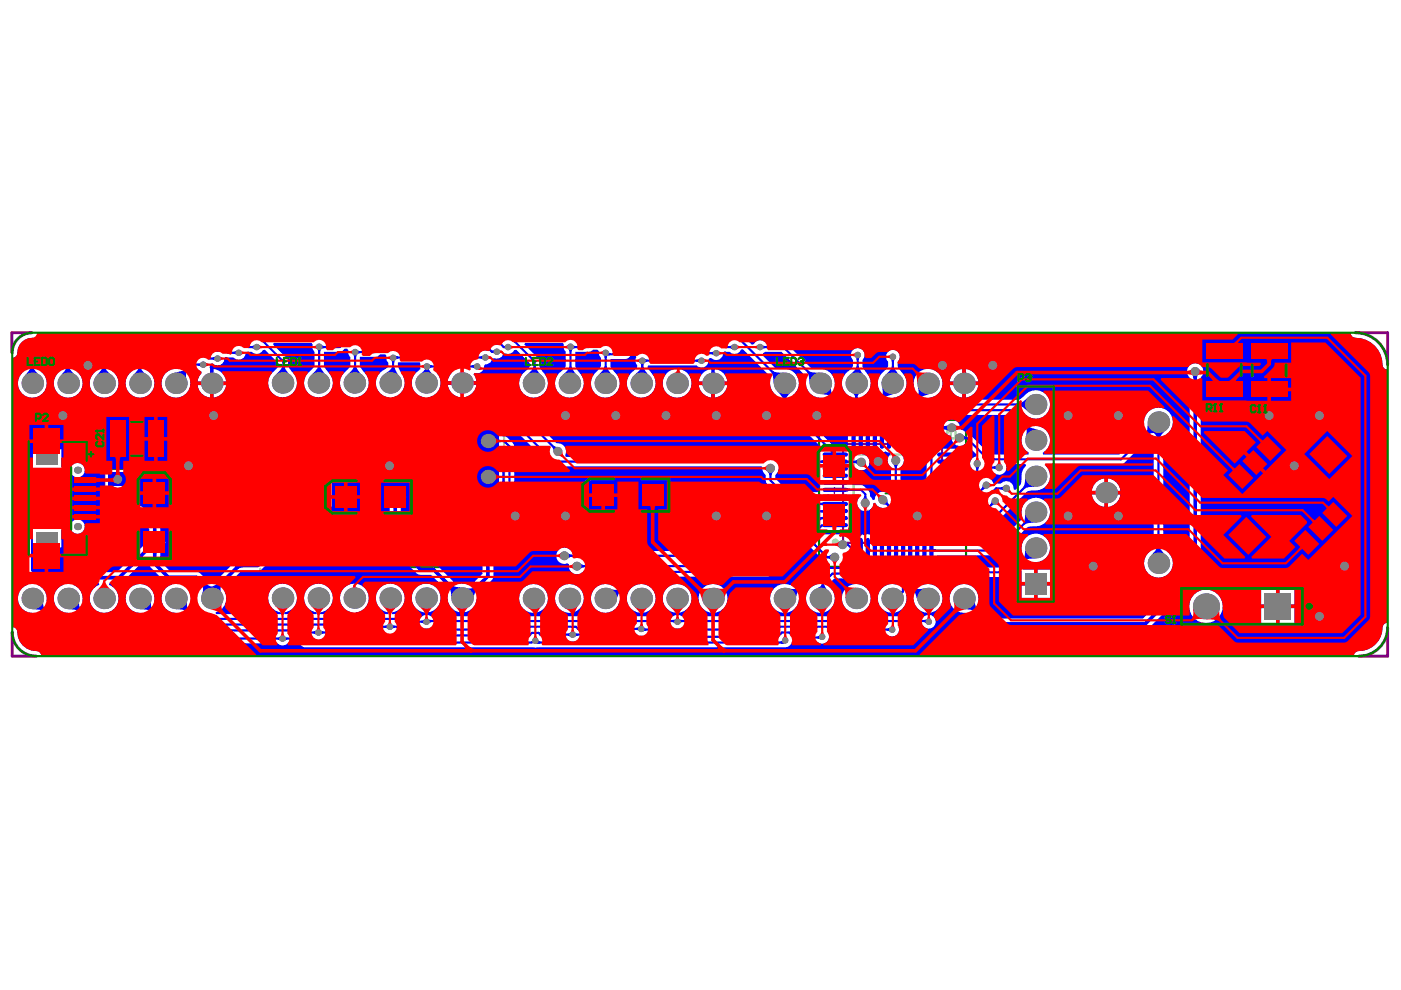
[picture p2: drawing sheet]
<svg xmlns="http://www.w3.org/2000/svg" width="297mm" height="210mm" viewBox="0 0 297 210" stroke-linecap="round" stroke-linejoin="round" font-family="sans-serif">
<path d="M22.2 99.5h6.4v-1.8h12.7v5.2h6.4v11.2h-6.4v5.2h-12.7v-1.8h-6.4z" fill="none" stroke="#000" stroke-width=".21"/>
<g fill="none" stroke="#008000" stroke-width=".45">
<path d="M5.4 99.5h8.4v12h-8.4zM23 88.9h12v8.3h-12zM27.5 93.1h3M29 91.6v2.9M51.4 88.5h8.4v12h-8.4zM54.1 94.5h3M55.6 93v3M61 87.3h35.4v32.9h-35.4zM173.7 89h31.1v31.2h-31.1zM8.1 105.5h3M9.6 104v3M54.2 107.5h5.7v12h-5.7z"/>
<path d="M55.5 113.5h3M57 112v3M77.2 103.8h3M78.7 102.3v3M187.7 104.6h3M189.2 103.1v3"/>
</g>
<path d="M255.4 72.5h8.4v11.9h-8.4zM258.1 78.5h3M259.6 77v3M264.9 72.5h8.4v12h-8.4zM267.6 78.5h3M269.1 77v3" fill="none" stroke="#008000" stroke-width=".3"/>
<path d="M8.4 96.5h3.3v1.4h-3.3zM24 89.1h10v7.9h-10zM51.6 89.4h8.1v10.2h-8.1zM67.3 88.1h22.8v31.4h-22.8zM178.7 94.1h21v21h-21zM5.6 100.5h7.9v10h-7.9zM8.4 113.4h3.3v1.4h-3.3zM54.3 108.4h5.4v10.2h-5.4z" fill="none" stroke="#800080" stroke-width=".45"/>
<g fill="none" stroke="#800080" stroke-width=".3">
<path d="M255.6 73.4h7.9v10.1h-7.9zM265 73.4h8.1v10.2h-8.1zM32.1 109.8h1.2M32.7 109.2v1.2M78 105.4h1.2M78.6 104.8v1.2M132.5 105h1.2M133.1 104.4v1.2M176.3 104h1.2M176.9 103.4v1.2"/>
<circle cx="70" cy="116.8" r="1.5"/>
<circle cx="181.4" cy="112.4" r="1.5"/>
</g>
<path d="M29.4 98.4h11.1v20.1h-11.1z" fill="none" stroke="#000" stroke-width=".38"/>
<path d="M2.5 74.7v-4.2h4.3a4.2 4.2 0 0 0-4.2 4.3M287.4 70.5h6.8v6.8a6.8 6.8 0 0 0-6.8-6.8zM2.6 134a5.1 5.1 0 0 0 5.1 5.1h-5.1zM288.1 139.1a6 6 0 0 0 6.1-6v6z" fill="none" stroke="#800080" stroke-width=".61"/>
<g fill="none" stroke="#c0c073" stroke-width=".45">
<path d="M42.3 99.1v1l1-1h.3l.2 .3v.5l-.2 .2M52 93.3v2.4M59.2 93.3v2.4M68.5 88.1h20.4v31.4h-20.4zM100 90.1h6.9v29.6h-6.9zM104.5 87.9h1M106 87.1l.8 .8-.8 .7M181 96.4h16.5v16.4h-16.5zM6 104.3v2.4M13.2 104.3v2.4M43.8 100.6h-1.2l-.3 .3v.5l.3 .2h1.2M54.8 112.3v2.4"/>
<path d="M59.3 112.3v2.4M68.7 122.8v-1.3l.3-.2h.5l.2 .2v1.3M71.3 122.3v.2l-.3 .3h-.5l-.2-.3"/>
</g>
<path d="M29.4 99.2v-.8h11.1v4.5M40.5 113.8v4.7h-11.1v-.7" fill="none" stroke="#c0c073" stroke-width=".38"/>
<circle cx="71.3" cy="122.3" r=".23" fill="#c0c073"/>
<path d="M200.6 92.9h.5M200.8 91.4v1.5M201.6 91.4v1.3l.2 .2h.5l.3-.2v-1.3M70.3 121.5l.2-.2h.5l.3 .2v.3l-.3 .2M70.8 122h.2M71 122l.3 .3" fill="none" stroke="#c0c073" stroke-width=".45"/>
<circle cx="200.8" cy="91.4" r=".23" fill="#c0c073"/>
<path d="M200.8 91.4l.3 .3M55.2 120.6v1.5h.7l.3-.3v-.5l-.3-.2h-.7M56.2 120.6l-.5 .5M57.7 121.6v.2l-.2 .3h-.5l-.3-.3" fill="none" stroke="#c0c073" stroke-width=".45"/>
<circle cx="57.7" cy="121.6" r=".23" fill="#c0c073"/>
<path d="M56.7 120.8l.3-.2h.5l.2 .2v.3l-.2 .2M57.2 121.3h.3M57.5 121.3l.2 .3M59.2 121.6v.2l-.2 .3h-.5l-.3-.3" fill="none" stroke="#c0c073" stroke-width=".45"/>
<circle cx="59.2" cy="121.6" r=".23" fill="#c0c073"/>
<path d="M100.1 88.6h.5M100.4 87.1v1.5M102.2 88.1h-.8l-.3-.2v-.5l.3-.3h.8v1.5M58.2 120.8l.3-.2h.5l.2 .2v.3l-.2 .2M58.7 121.3h.3M59 121.3l.2 .3" fill="none" stroke="#c0c073" stroke-width=".45"/>
<circle cx="100.4" cy="87.1" r=".23" fill="#c0c073"/>
<path d="M100.4 87.1l.2 .3M55 101.9l-.3-.3h-.5l-.2 .3v1l.2 .3h.5l.3-.3M56.5 102.7v.2l-.2 .3h-.6l-.2-.3" fill="none" stroke="#c0c073" stroke-width=".45"/>
<circle cx="56.5" cy="102.7" r=".23" fill="#c0c073"/>
<path d="M55.5 101.9l.2-.3h.6l.2 .3v.2l-.2 .3M56 102.4h.3M56.3 102.4l.2 .3M57 101.6h.5M57.3 101.6v1.6" fill="none" stroke="#c0c073" stroke-width=".45"/>
<circle cx="57.3" cy="103.2" r=".23" fill="#c0c073"/>
<path d="M8.5 104.9l-.3-.2h-.5l-.2 .2v1l.2 .3h.5l.3-.3M10 104.7h-1l1 1v.2l-.3 .3h-.5l-.2-.3M11.5 104.7h-1l1 1v.2l-.2 .3h-.5l-.3-.3M57 102.9l.3 .3" fill="none" stroke="#c0c073" stroke-width=".45"/>
<g fill="none" stroke="#c0c073" stroke-width="1.8">
<circle cx="71.5" cy="116.5" r=".9"/>
<circle cx="184" cy="109.8" r=".9"/>
</g>
<g fill="none" stroke="#c0c073" stroke-width=".75">
<circle cx="64.5" cy="119.6" r=".37"/>
<circle cx="177.1" cy="114.9" r=".37"/>
</g>
<circle cx="21.8" cy="115.3" r=".3" fill="none" stroke="#c0c073" stroke-width=".6"/>
<g fill="#00f">
<path d="M196.2 88.7l.7-.7h16.8l3.1 3.1 .1 .6a3.4 3.4 0 0 0 1.2 4.3v.4h-8.2l-4.3-4.3-1.8-.9-.3-.5a1.79 1.79 0 0 0-1.1-1.6 1.79 1.79 0 0 0-1.9 .4h-1.2l-.7 .3a1.21 1.21 0 0 0-1.9-.5l-.4-.2z"/>
<path d="M198.9 92.7l.9-.8h.7l.9 .5 .3 .4a1.75 1.75 0 0 0 1.1 1.6 1.75 1.75 0 0 0 1.9-.3l2.4 2.3-.2 .4a1.52 1.52 0 0 0-1.2 1 1.52 1.52 0 0 0 .4 1.6v.4l-.9 .8-.4-.1-.2-.4a1.14 1.14 0 0 0 0-1.5 1.14 1.14 0 0 0 0-1.5 1.21 1.21 0 0 0 .1-1.3 1.21 1.21 0 0 0-1.1-.7h-4.7l-.2-.3v-1.8z"/>
<path d="M161.8 74.9l.4-.3h3.5l4.9 4.9 .3 1.5a3.2 3.2 0 0 0 3.5 3.4l1.3 .3 4.3 4.3-.2 1.2v4.6l-.3 .4-2.2-.1-10-9.9 .1-.5 .8-1a3.1 3.1 0 0 0 .9-3.7 3.1 3.1 0 0 0-3.3-1.8l-1.4-.1-2.8-2.8z"/>
<path d="M191.2 92.5h.5l.2 3.4 .3-.2a1.14 1.14 0 0 0 1.5 0 1.15 1.15 0 0 0 1.5 0l.4 .2 .1-3.4h.5v2.2l.3 1.6v16.1l.3 .7-.3 .3a1.13 1.13 0 0 0-1.3 .1 1.15 1.15 0 0 0-1.5 0 1.14 1.14 0 0 0-1.5 0l-.2-.2h-.7l-.4-.3v-13.9a1.94 1.94 0 0 0 .1-2.9l.2-1.5z"/>
<path d="M209.7 101.1l1-.9a1.53 1.53 0 0 0 1.9 .3 1.53 1.53 0 0 0 .7-1.7l.3-.4h3.8l.1 .4a4.8 4.8 0 0 0-1 3.4l-.1 .6-1.2 1.1-.3-.2a1.54 1.54 0 0 0-.9-1.6 1.54 1.54 0 0 0-1.8 .4h-1.6l-.4-.7-.4-.3z"/>
<path d="M165.1 99.2l.3-.3h7.9l.3 .4 .3 .8a1.14 1.14 0 0 0 0 1.5l-.2 .4 1.2 .1 5.6-.1-.2-.4a1.14 1.14 0 0 0 0-1.5l.3-.9 .2-.3h.3a1.72 1.72 0 0 0 2.9 0 1.72 1.72 0 0 0-1.2-2.6v-.4l.4-.2a1.15 1.15 0 0 0 1.5 0 1.14 1.14 0 0 0 1.5 0 1.15 1.15 0 0 0 1.5 0l.3 .2h.7l.1 .4a1.93 1.93 0 0 0 .1 2.8v5.7l-.4 .1a1.72 1.72 0 0 0-1.9-.6 1.72 1.72 0 0 0-1.2 1.7h-.3l-.6-.8v-.4a2.63 2.63 0 0 0-2-1.9h-1.6l-1.6-.3h-4.4l-1.2 .1 .2 .4-.3 .9-.3 .3h-6l-2.9-2.8v-.8a1.89 1.89 0 0 0 .7-1.5z"/>
<path d="M84.5 76.8h4.5l.1 .4-.1 .5 .1 .6a4.9 4.9 0 0 0-1.7 2.1 3 3 0 0 0 2.6 3.8v.4h-6.9v-.4a3 3 0 0 0 2.3-4.6l-1-1.9z"/>
<path d="M76.3 75.7h3.3l.4-.1 .6-.5h1.1l.2 .4 .1 .9 .3 .5v.7l-.4 .5a3.2 3.2 0 0 0-2.2 2.6 3.2 3.2 0 0 0 1.5 3.1l1.2 .4v.4h-6.9v-.4a3.1 3.1 0 0 0 2.6-2.3 3.1 3.1 0 0 0-1.1-3.3l-.7-1z"/>
<path d="M15.6 123.6h5.4v.4a3.1 3.1 0 0 0-1.4 4.7 3.1 3.1 0 0 0 4.9 0 3.1 3.1 0 0 0-1.4-4.7l.1-.4h2.1l.8-.3 5.2-5.2 .3 .1v1.3l.4 .8 2.9 2.9 .4 .3 1.1 .1 .1 .3a3.1 3.1 0 0 0-2.2 3.7 3.1 3.1 0 0 0 3.6 2.4l1.2 .2 .9 .9-.2 .3h-4.2l-2.7-2.6-.2-1.5a3.1 3.1 0 0 0-3-3.5 3.1 3.1 0 0 0-3.1 3.5 3.1 3.1 0 0 0 3.7 2.7l1.2 .2 2.1 2.1-.1 .3h-11.9l-3.9-3.8-.2-1.8a2.99 2.99 0 0 0-2-3z"/>
<path d="M8 123.6h5.4v.4a3.1 3.1 0 0 0-1.9 3.8 3.1 3.1 0 0 0 3.6 2.2l1.2 .2 3.3 3.3-.2 .4h-4.2l-5.1-5.1-.2-1.8a2.99 2.99 0 0 0-2-3z"/>
<path d="M50.3 119l.8-.2a.67 .67 0 0 0 .7 .7l-.2 .8-.7 .1-.6 .4-.5-.5 .4-.6z"/>
<path d="M107.8 71.9l.6-.4 1 .4-.3 .1 .2 .2h-.7z"/>
<path d="M197.2 92.8h.5v.7h-.5z"/>
<path d="M53.4 73.4l.5-.3v1l-.5-.3z"/>
<path d="M106.8 73.4l.3-.1v.6l-.3-.1z"/>
<path d="M68.2 73.1l.6 .3-.1 .4-.6 .2z"/>
<path d="M67.2 74h1l-.3 .6h-.5z"/>
<path d="M120.5 74h.9l-.2 .6h-.5z"/>
<path d="M121.5 73.1l.5 .3v.4l-.6 .2z"/>
<path d="M49.6 74.6l.5-.3v1l-.5-.3z"/>
<path d="M75.8 74.2l.5 .2v.5l-.5 .2z"/>
<path d="M74.8 75.1h1l-.3 .6h-.4z"/>
<path d="M129.1 74.6l.4 .3-.2 .4-.6 .1z"/>
<path d="M127.9 75.3h1l-.3 .6h-.4z"/>
<path d="M45.1 75.8l.5-.3v1l-.5-.3z"/>
<path d="M83.8 75.3l.6 .3v.4l-.5 .3z"/>
<path d="M82.9 76.4h.9l-.2 .5h-.5z"/>
<path d="M136.7 76l.5 .2v.5l-.5 .3z"/>
<path d="M135.7 77h1l-.3 .5h-.4z"/>
<path d="M147.7 76.2l.6-.2v1l-.6-.3z"/>
<path d="M150.8 74.7l.6-.3v1l-.6-.3z"/>
<path d="M154.7 73.4l.6-.3v1l-.6-.3z"/>
<path d="M161.6 73.1l.6 .3v.4l-.6 .3z"/>
<path d="M181.4 75.8h.9l-.2 .5h-.5z"/>
<path d="M188.8 76.1h1l-.3 .6h-.4z"/>
<path d="M42 77.1l.6-.3v1l-.6-.3z"/>
<path d="M91 77.2l.6 .3v.4l-.6 .3z"/>
<path d="M90 78.2h1l-.3 .5h-.4z"/>
<path d="M104.3 74.3l.5-.2v.9l-.5-.2z"/>
<path d="M101.9 75.6l.5-.3v1l-.5-.3z"/>
<path d="M100.1 77.5l.6-.3v1l-.6-.3z"/>
<path d="M90.8 131.2l.6 .2 .1 .5-.5 .3z"/>
<path d="M89.4 131.6l.5-.3v1l-.5-.2z"/>
<path d="M144 131.2l.6 .2 .1 .5-.5 .3z"/>
<path d="M142.7 131.4l.6-.2-.2 1-.6-.3z"/>
<path d="M195.9 131.4l.7-.2-.3 1-.5-.3z"/>
<path d="M83.2 132.4l.5 .3v.4l-.5 .3z"/>
<path d="M81.6 132.7l.6-.3v1l-.6-.3z"/>
<path d="M68 133.6l.6 .3v.4l-.6 .3z"/>
<path d="M66.5 133.9l.5-.3v1l-.5-.3z"/>
<path d="M58.9 135.2l.5-.3v1l-.5-.3z"/>
<path d="M60.4 134.9l.6 .3v.4l-.6 .3z"/>
<path d="M121.9 134.1l.6 .2v.5l-.6 .2z"/>
<path d="M120.4 134.3l.5-.2v.9l-.5-.2z"/>
<path d="M134.9 133.1l.6-.2v.9l-.6-.2z"/>
<path d="M136.5 133l.5 .3-.1 .4-.6 .2z"/>
<path d="M114.2 135.7l.4 .3-.1 .5h-.8z"/>
<path d="M173.2 134.9l.5-.2 .2 .9-.6-.2z"/>
<path d="M188.1 133.3l.6-.3v1l-.6-.3z"/>
<path d="M200.4 90.3l.7-.3v1.4l-.7-.3z"/>
<path d="M165.4 136l.4-.3 .5 .7-.7 .1z"/>
<path d="M123 119.4l.8 .4v.5l-.8 .4z"/>
<path d="M120.3 117.2l.9 .4v.5l-.9 .4z"/>
<path d="M175.5 117.9l.8-.4v1.3l-.8-.4z"/>
<path d="M187.2 106.9l.9-.9 .3 .9-.3 .3z"/>
<path d="M117.1 94.8l.3-.3 .9 .3-1 .9z"/>
<path d="M162.7 100h1.3l-.4 .8h-.5z"/>
<path d="M189.3 98.3h1.3l-.4 .8h-.5z"/>
<path d="M204.2 92.2l.7 .4v.5l-.7 .3z"/>
<path d="M181.1 97.7l.9-.4-.1 1.3-.8-.4z"/>
<path d="M183.2 105.2h.5l.4 .8h-1.3z"/>
<path d="M206.7 98.8h1l-.3 .7h-.4z"/>
<path d="M210.7 98.9l.6-.3v1.1l-.6-.3z"/>
<path d="M212.2 103.3l.6-.3v1.1l-.6-.3z"/>
<path d="M208.3 102.9l.8 .7-.7 .3-.3-.4z"/>
<path d="M210.2 106.2l.8 .8-.7 .2-.3-.3z"/>
<path d="M252.7 79.4h1.4l-.3 .8h-.8z"/>
<path d="M174.1 109.6l.4-.1v.7l-.4-.1z"/>
<path d="M174 108.2l.5-.1 .2-.1v.8l-.6-.2z"/>
<path d="M174 106.6l.7-.2v.9l-.7-.2z"/>
<path d="M174 105.1l.7-.2v.9l-.7-.2z"/>
<path d="M179.5 103.4l.7 .2v.5l-.7 .2z"/>
<path d="M174 97.6l.7-.1v.8l-.7-.2z"/>
<path d="M179.5 97.5l.7 .2-.1 .5-.6 .1z"/>
<path d="M176 95.6h.6l.7 .3h-1.3h.2z"/>
<path d="M180.8 89.4h.4l.2 .7h-.8z"/>
<path d="M182.3 89.4h.4l.2 .7h-.8z"/>
<path d="M183.8 89.4h.5l.1 .7-.8-.1 .2-.1z"/>
<path d="M185.3 89.4h.4l.2 .7h-.8z"/>
<path d="M192.8 89.4h.4l.2 .7h-.8z"/>
<path d="M194.3 89.4h.4l.2 .7h-.8z"/>
<path d="M197.9 91a.2 .2 0 0 0 .1 .2 .2 .2 0 0 0 .3-.1l.2-.1v1l-.4 .6-.2 .5z"/>
<path d="M197.1 94.9h.8l-.2 .7h-.5z"/>
<path d="M203.8 101.9l.7 .2v.5l-.7 .2z"/>
<path d="M203.8 103.4l.7 .2v.5l-.7 .2z"/>
<path d="M203.8 104.9l.7 .2v.5l-.7 .2z"/>
<path d="M203.8 106.4l.7 .2v.5l-.7 .2z"/>
<path d="M203.8 107.9l.7 .2v.5l-.7 .2z"/>
<path d="M203.8 109.4l.7 .2v.5l-.7 .2z"/>
<path d="M198.3 112.6l.7-.2v.9l-.7-.2z"/>
<path d="M197.9 116.3l.5 .2v.5l-.5 .2z"/>
<path d="M192.6 119.2l.8-.1-.1 .7h-.5v-.5z"/>
<path d="M191.1 119.1l.8 .1-.2 .1v.5h-.5z"/>
<path d="M189.7 113.7l.5-.1 .2 .7h-.8z"/>
<path d="M188.2 113.7l.5-.1v.5l.2 .2h-.8z"/>
<path d="M185.1 119.1l.7 .2-.1 .5h-.5z"/>
<path d="M180.2 115.6l.3 .2 .1-.2v1.3l-.4-.6z"/>
<path d="M105.7 93.1l.5 .2v.4l-.5 .3z"/>
<path d="M100.7 100.9l.5-.2v.9l-.5-.3z"/>
<path d="M102.7 118.6h1.5l-.3 .2-.1 .5h-.7l-.1-.5z"/>
<path d="M59.5 109l.5 .2v.5l-.5 .2z"/>
<path d="M54.5 119.2h1.9l-.5 .1-.5 .4-1-.1z"/>
<path d="M56.6 115.2h.8l.1 .5 .2 .2h-1.4l.2-.2z"/>
<path d="M59.5 89.7l.2 .3 .6 .1v.7l-.6 .1-.2 .3z"/>
<path d="M52.9 100.2h2.2l-.6 .1-.5 .4h-1.1a.28 .28 0 0 0 .3-.2 .28 .28 0 0 0-.2-.3z"/>
<path d="M5.7 110.4l1.3 .8h-.4l-.6 .5-.8-.2 .5-.8z"/>
<path d="M26.9 107.7l.2 .3 .5 .1v.8l-.5 .1-.2 .2z"/>
<path d="M61.1 112.9a1.08 1.08 0 0 0 1.1-.3v1.4l-.3-.3h-.8z"/>
<path d="M61.4 109.2l.5-.2v.9l-.6-.2z"/>
<path d="M67 108.8l.1 .1 .3-.3 .2 .5-.3 .6z"/>
<path d="M64.2 100.2h.7l.1 .6 .3 .2h-1.5l.3-.2z"/>
<path d="M63.8 99h1.5l-.3 .1-.1 .6h-.7l-.1-.6z"/>
<path d="M64.2 96.4h.7l.1 .6 .3 .2h-1.5l.3-.2z"/>
<path d="M64.2 92.6h.7l.1 .6 .3 .2h-1.5l.3-.2z"/>
<path d="M63.8 95.2h1.5l-.3 .1-.1 .6h-.7l-.1-.6z"/>
<path d="M61.1 90.1a1.1 1.1 0 0 0 1.1-.3v1.4l-.3-.3-.8-.1z"/>
<path d="M63.8 91.4h1.5l-.3 .1-.1 .6h-.7l-.1-.6z"/>
<path d="M94.6 116.2l.6-.3 .5 .2-.3 .3 .1 .2z"/>
<path d="M95.5 112.8l.6 .2v.5l-.6 .2z"/>
<path d="M92.5 104h.7l.1 .6 .3 .2h-1.5l.3-.2z"/>
<path d="M92.5 100.2h.7l.1 .6 .3 .2h-1.5l.3-.2z"/>
<path d="M92.1 102.8h1.5l-.3 .1-.1 .6h-.7l-.1-.6z"/>
<path d="M92.1 99h1.5l-.3 .1-.1 .6h-.7l-.1-.6z"/>
<path d="M92.5 96.4h.7l.1 .6 .3 .2h-1.5l.3-.2z"/>
<path d="M92.5 92.6h.7l.1 .6 .3 .2h-1.5l.3-.2z"/>
<path d="M92.1 95.2h1.5l-.3 .1-.1 .6h-.7l-.1-.6z"/>
<path d="M92.1 91.4h1.5l-.3 .1-.1 .6h-.7l-.1-.6z"/>
<path d="M217.4 116.2l2.2 2.2-1.5 .1-.9 .4-.3-.4a3.3 3.3 0 0 0 .5-2.3z"/>
<path d="M217.4 108.6l2.2 2.2-1.5 .1-.9 .4-.3-.4a3.3 3.3 0 0 0 .5-2.3z"/>
<path d="M217.4 101l2.2 2.2-1.5 .1-.9 .4-.3-.4a3.3 3.3 0 0 0 .5-2.3z"/>
<path d="M217.4 90.5l.4-.2 2.4 .9-2.7 1.5a2.14 2.14 0 0 0-.1-2.2z"/>
<path d="M216 85.5a3.3 3.3 0 0 0 2-1.3v3.1l-1.2-1-.8-.3z"/>
<path d="M245.4 115.8h.4a3.4 3.4 0 0 0 1.4 2h-3.2l1-1.2z"/>
<path d="M243.3 89.5l2.3 2.3-1.6 .1-.8 .3-.3-.3a3.3 3.3 0 0 0 .4-2.4z"/>
<path d="M244 91.1h3.2l-1 1.2-.4 .8h-.4a3.4 3.4 0 0 0-1.4-2z"/>
<path d="M6.5 77.6h.5a3.1 3.1 0 0 0 1.4 2l-3.2 .1 1-1.2z"/>
<path d="M14.2 77.6h.4a3.1 3.1 0 0 0 1.4 2l-3.2 .1 1-1.2z"/>
<path d="M21.8 77.6h.4a3.1 3.1 0 0 0 1.4 2l-3.2 .1 1-1.2z"/>
<path d="M29.4 77.8h.4a2.37 2.37 0 0 0 1.2 1.6l-2.8 .1a2.66 2.66 0 0 0 1.2-1.7z"/>
<path d="M36.9 79l1.9-.4 .6-.3 .4 .3a2.05 2.05 0 0 0-.3 1.6v.7z"/>
<path d="M44.1 124.8l2.3-1.1 .7 .3a1.72 1.72 0 0 0-.1 2z"/>
<path d="M42.7 124l.8-.3 2.3 1.1-3 1.2a1.72 1.72 0 0 0-.1-2z"/>
<path d="M37.3 129.2l2.3-2.2 .1 1.5 .3 .8-.3 .3a3.5 3.5 0 0 0-2.4-.4z"/>
<path d="M29.7 129.2l2.3-2.2v1.5l.4 .8-.3 .3a3.5 3.5 0 0 0-2.4-.4z"/>
<path d="M14.4 129.2l2.3-2.2 .1 1.5 .4 .8-.4 .3a3.5 3.5 0 0 0-2.4-.4z"/>
<path d="M6.8 129.2l2.3-2.2 .1 1.5 .4 .8-.4 .3a3.5 3.5 0 0 0-2.4-.4z"/>
<path d="M59.8 77.5l.5 .1a3.9 3.9 0 0 0 1.3 2.1l-3.2-.2a3.3 3.3 0 0 0 1.4-2z"/>
<path d="M67.4 77.5l.5 .1a3.9 3.9 0 0 0 1.3 2.1l-3.2-.2a3.3 3.3 0 0 0 1.4-2z"/>
<path d="M75.1 77.5l.4 .1a3.9 3.9 0 0 0 1.3 2.1l-3.2-.2a3.3 3.3 0 0 0 1.5-2z"/>
<path d="M83.1 77.6l.5 .1 1.1 2.3-3.1-.8a2.26 2.26 0 0 0 1.5-1.6z"/>
<path d="M90.3 77.7h.4v.1a3.1 3.1 0 0 0 1.2 1.7l-2.8-.2a2.27 2.27 0 0 0 1.2-1.6z"/>
<path d="M98.6 124.6a2.08 2.08 0 0 0 2.1-.2l.4 .7-.5 1-.4 1.3z"/>
<path d="M95.1 124.5l.6-.5a3 3 0 0 0 2.2 .5l-2.2 2.3a3.2 3.2 0 0 0-.6-2.3z"/>
<path d="M113.1 77.6l.5 .1a4.2 4.2 0 0 0 1.3 2.1l-3.2-.3a3.1 3.1 0 0 0 1.4-1.9z"/>
<path d="M120.7 77.6l.5 .1a4.2 4.2 0 0 0 1.3 2.1l-3.2-.3a3.1 3.1 0 0 0 1.4-1.9z"/>
<path d="M128.2 77.6h.4a3.6 3.6 0 0 0 1.4 2.1l-3.2-.1 1-1.1z"/>
<path d="M136 77.6l.4 .1a4.2 4.2 0 0 0 1.3 2.1l-3.2-.3a3.1 3.1 0 0 0 1.5-1.9z"/>
<path d="M129.2 124.8a1.96 1.96 0 0 0 2.1 0l.2 .4-1 2.5z"/>
<path d="M31.2 115l1.5 1.5-.8 .1-.6 .4-.5-.6 .3-.5z"/>
<path d="M32.4 112.6l-.1 .6-.6 .7 2.2 2.1-.5 .7-.2 .7h-.8l-.1-.6-.6-.6 2.2-2.2-.5-.7-.2-.6z"/>
<path d="M82.7 106.5h2.2l-.5 .6-.2 .7h-.8l-.2-.7z"/>
<path d="M104.5 92.4l.8 .7 .6 .2v.4l-.6 .2-.8 .7z"/>
<path d="M101 100.9l.6-.2 .8-.7v2.2l-.8-.7-.6-.2z"/>
<path d="M163.8 78.6a3.1 3.1 0 0 0 2.4 .4l-2.2 2.4-.1-1.6-.4-.9z"/>
<path d="M164.7 82.9h3.2l-1 1.2-.3 .8h-.5a3.4 3.4 0 0 0-1.4-2z"/>
<path d="M171.4 78.6a3.1 3.1 0 0 0 2.4 .4l-2.1 2.4-.2-1.6-.4-.9z"/>
<path d="M173.8 83.5l2.4-2a3.2 3.2 0 0 0 .4 2.3l-.4 .3a3.9 3.9 0 0 0-2.4-.6z"/>
<path d="M180.7 83.4h1.7l-.5 .3-.1 .6h-.5l-.1-.6z"/>
<path d="M181.6 77.6l.5 .1a4.6 4.6 0 0 0 1.2 2.2l-3.1-.5a2.87 2.87 0 0 0 1.4-1.8z"/>
<path d="M187 81.9l2.7 1.6-2.4 .8-.4-.2a2.29 2.29 0 0 0 .1-2.2z"/>
<path d="M189.1 77.6l.4 .1a3.9 3.9 0 0 0 1.4 2l-3.2-.2a3.3 3.3 0 0 0 1.4-1.9z"/>
<path d="M194.6 81.9l2.7 1.6-2.4 .8-.4-.2a2.29 2.29 0 0 0 .1-2.2z"/>
<path d="M204.4 129.2l2.3-2.3a3.2 3.2 0 0 0 .5 2.3l-.5 .5a3 3 0 0 0-2.3-.5z"/>
<path d="M194 124.6a2.3 2.3 0 0 0 2.2 .1l-1.6 2.8-.9-2.5z"/>
<path d="M190.9 125.4l.4-.1 .3 .3-.3 .6z"/>
<path d="M174.3 123.6h.4l.2 .8 .7 .9-2.4-.6 .2-.1a1.15 1.15 0 0 0 .9-1z"/>
<path d="M166.9 124.7a2.3 2.3 0 0 0 2.2-.1l.3 .4-.9 2.5z"/>
<path d="M92.7 78.7h2.9l.1 .4-.4 .6-.4 1.1h6.1l-.6-1.4 .3-.3a1.44 1.44 0 0 0 1.9-1.6l.3-.2a1.41 1.41 0 0 0 1.4-1.2l.5-.2a1.44 1.44 0 0 0 1.9-.8l.4-.2a1.42 1.42 0 0 0 1.9-.6l.4-.2 2.9 2.9v.6l-.2 .4a7.2 7.2 0 0 0-2 2.5 3.1 3.1 0 0 0 3.9 3.7 3.1 3.1 0 0 0 1.2-5.2l-.8-1.3a2.41 2.41 0 0 0-.3-1.8l-2.9-2.9 .1-.3h8l.3 .4a1.39 1.39 0 0 0 .3 1.5v3l-.1 .4a7.2 7.2 0 0 0-2 2.5 3.1 3.1 0 0 0 3.8 3.7 3.1 3.1 0 0 0 1.2-5.2l-.8-1.3v-3.1h2.8l.4-.1 .5-.4h1l.3 .4a1.35 1.35 0 0 0 .4 1.4v1.8l-.9 1.1a3.1 3.1 0 0 0-.3 4.6 3.1 3.1 0 0 0 4.6-.2 3.1 3.1 0 0 0-.7-4.5l-.7-1v-1.6h3.2l.4-.1 .8-.6h.9l.2 .3a1.4 1.4 0 0 0 .2 1.8 3.1 3.1 0 0 1-1.3 1.6 3.1 3.1 0 0 0 0 4.4 3.1 3.1 0 0 0 4.4-.1 3.1 3.1 0 0 0-.1-4.4l-.8-1.1 .2-.4h10.2a1.47 1.47 0 0 0 1.7 .3 1.47 1.47 0 0 0 .8-1.6l.2-.3h.4a1.46 1.46 0 0 0 1.7 .3 1.46 1.46 0 0 0 .8-1.5l.3-.2 1.1 .1a1.48 1.48 0 0 0 2.4-.5l.4-.1 5.5 5.5 .2 1.5a3.7 3.7 0 0 0 1 2.4l1.1 1.4 .1 1.2 .2 .3 8.6 8.6-.1 .5a1.1 1.1 0 0 0-.5 1.1l-.3 .4h-7.4l-.6-.5-.3-.1h-3.4l-.4 .1-.6 .5h-40.6l-.2-.4a1.76 1.76 0 0 0-1.8-2.5l-9.4-9.3-10.3-.1v-.4a2.95 2.95 0 0 0 2.7-2.6h-6.1a2.95 2.95 0 0 0 2.7 2.6v.4h-6.9v-.4a3 3 0 0 0 2.5-2 3 3 0 0 0-.6-3.1zM151.6 78.3v2.6h2.6a2.95 2.95 0 0 0-2.6-2.6zM149 79.1l-.5 .6-.3 1.2h2.6v-2.6l-1.2 .3zM151.6 81.6v2.7a2.95 2.95 0 0 0 2.6-2.7zM148.2 81.6a2.95 2.95 0 0 0 2.6 2.7v-2.7zM140.5 81.3a3.1 3.1 0 0 0 6.1 0 3.1 3.1 0 0 0-6.1 0z"/>
<path d="M4.6 72.5a3.6 3.6 0 0 1 2.5-.9l.1 .3-1.4 1.5v4.2l-1.1 1.5a3.1 3.1 0 0 0 .1 4.4 3.1 3.1 0 0 0 4.4-.3 3.1 3.1 0 0 0-.5-4.4l-.9-1.2v-3.4l1.5-1.5h6l.2 .3-2 2.2-.1 2.5-1.1 1.4a3.1 3.1 0 0 0 .1 4.4 3.1 3.1 0 0 0 4.4-.3 3.1 3.1 0 0 0-.5-4.4l-.9-1.1v-1.7l1.8-1.9h5.1l.1 .4-1.1 1.1a2.78 2.78 0 0 0-.3 2.1l-1.1 1.4a3.1 3.1 0 0 0 .1 4.4 3.1 3.1 0 0 0 4.5-.3 3.1 3.1 0 0 0-.6-4.4l-.8-1-.1-1.1 1.4-1.3h5.7l.1 .3-1.3 1.4-.4 .9-.6 .8a3.1 3.1 0 0 0-.3 4.6 3.1 3.1 0 0 0 4.6-.3 3.1 3.1 0 0 0-1.1-4.6l-.4-.4 1.5-1.5h7.3l.2 .4-.8 .8-1.7 .4a3.1 3.1 0 0 0-2.9 3.6 3.1 3.1 0 0 0 3.9 2.5 3.1 3.1 0 0 0 2-4.2l.1-1 .8-.8h.9l.6 .4 .1 .4-.4 .6-.4 1.2h2.6l-.1-3 .2-.6 .1-.2h.4a1.46 1.46 0 0 0 1.6 .3 1.46 1.46 0 0 0 .9-1.5l.3-.2 1.7 .1a1.49 1.49 0 0 0 1.6 .4 1.49 1.49 0 0 0 .9-1.4l.3-.3 1 .1a1.46 1.46 0 0 0 2.3-.3l.4-.2 2.9 2.9a1.87 1.87 0 0 1-1.1 1.9 3.1 3.1 0 0 0-.2 4.4 3.1 3.1 0 0 0 4.3 .1 3.1 3.1 0 0 0 .1-4.4l-1-1.4a2.3 2.3 0 0 0-.3-1.7l-2.9-2.9 .1-.3h8.1l.2 .4a1.39 1.39 0 0 0 .4 1.5v3l-.9 1.1a3.1 3.1 0 0 0-.7 4.4 3.1 3.1 0 0 0 4.4 .4 3.1 3.1 0 0 0 .2-4.5l-1-1.4v-3h3.3l.4-.1 .7-.6h.5l.3 .4a1.37 1.37 0 0 0 .4 1.4v1.9l-.9 1.1a3.1 3.1 0 0 0-1.2 3.2 3.1 3.1 0 0 0 2.6 2.3v.4h-3.8l-.7 .3-1.9 2-.1 2.7-.5-.1-.7-.6-2.2-.1v3.4l2.2-.2 .7-.5 .5-.1v2l-.5-.1-.7-.6-2.2-.1v3.4l2.2-.2 .7-.5 .5-.1v2l-.5-.1-.7-.6-2.2-.1v3.4l2.2-.2 .7-.5 .5-.1v2l-.5-.1-.7-.6-2.2-.1v3.4l2.2-.2 .7-.5 .5-.1v1.9h-.5l-.7-.6-.7-.1h-3.7a1.69 1.69 0 0 0-1.7 1.7 1.69 1.69 0 0 0 1.7 1.7h3.7l1-.4 .3 .3-.6 .6-.7-.1h-3.7l-.7 .1-.6 .6h-1.1v-1.4h-6.6v4.8h4.6l.1 .3-2.2 2.2-.3 .7h-2.2v3.6h-1.9v-14.7l3.2-3 5.3-.1v-4.8h-9.3v4.8l.2 .4-1.3 1.4-.4 .8v15.6l-.2 .5-3.5 3.5-.9 .5-.9-.5-1.9-1.8-5.9-.1-2.2-2.2v-1.7l.2-.4a2.48 2.48 0 0 0 .2-3.5l-.4-.6v-1.1l-.4-.8-3.5-3.5-2.5-.1v-1h-5.4v4.3h5.4v-1h1.5l2.5 2.6v.6l-.4 .5a2.09 2.09 0 0 0-.8 1.7l-.1 .8-5.5 5.5h-17.9l-.3-.3v-8.4l.4 .1v3.4h6v-3.9l.3-.2h.9v-4.8h-9.3v3.4l-.6 .7-.1 .5v9.7a3.1 3.1 0 0 0 1.7 2l.1 .4-.7 .3a3.1 3.1 0 0 0-1.3 3.8 3.1 3.1 0 0 0 3.5 2l1.2 .2 5.4 5.4 .7 .3h34.3l.6 .4 .4 .1h8.7a1.45 1.45 0 0 0 2.2 0h2.4l.8 .8h.4h101.4a1.72 1.72 0 0 0 2-1.1l5.4 .1a1.46 1.46 0 0 0 1.9-.1 1.46 1.46 0 0 0 .3-1.8l.2-.4h9l.6 .5 .4 .1h2.3a1.46 1.46 0 0 0 1.8 .3 1.46 1.46 0 0 0 .6-1.7l.3-.4h5a1.45 1.45 0 0 0 2 .2 1.45 1.45 0 0 0 .2-2 1.45 1.45 0 0 0-2-.2l-51.6-.1a1.4 1.4 0 0 0-1.6 0h-51.5a1.77 1.77 0 0 0-1.9 .2h-2l-.6-.5-.4-.1h-3.3v-.4a3.1 3.1 0 0 0 2.2-4.6 3.1 3.1 0 0 0-5.1 0 3.1 3.1 0 0 0 2.2 4.6v.4h-6.9v-.4h.4a3.1 3.1 0 0 0 1.8-4.8 3.1 3.1 0 0 0-5.1 .2 3.1 3.1 0 0 0 2.2 4.6v.4h-6.9v-.4h.4a3.1 3.1 0 0 0 1.7-4.8 3.1 3.1 0 0 0-5 .2 3.1 3.1 0 0 0 2.2 4.6l-.1 .4h-6.8v-.4h.4a3.1 3.1 0 0 0 1.7-4.8 3.1 3.1 0 0 0-5.1 .2 3.1 3.1 0 0 0 2.3 4.6l-.1 .4h-13.7l-.1-.4 .7-.3a3.5 3.5 0 0 0 1.2-4.4v-.5l3.5-3.4 .4-.1h3.2a2.44 2.44 0 0 0 1.4-1l.3-.2h3.9v-4.8h-1.1l-.1-.3 .3-.4h2.1l.5 .4 .7 .2h3.7a1.69 1.69 0 0 0 1.7-1.7 1.69 1.69 0 0 0-1.7-1.7h-3.7l-.7 .1a1.33 1.33 0 0 1-1.4 .4l-.3-.2v-1.4h1l.7 .5 .7 .2h3.7a1.89 1.89 0 0 0 1.7-1.4l2-2 .3-.8v-19.3l1-1.1h18.7l.1 .4-1.8 1.8-.3 .7v19a2.83 2.83 0 0 0 1.5 1.8l.7 .7 .7 .2h3.7a1.68 1.68 0 0 0 1.7-1.7h.4v2l-.6 .6-1.5-.5h-3.7l-.7 .1a1.69 1.69 0 0 0-1 1.9 1.69 1.69 0 0 0 1.7 1.4h3.1l.2 .3-3.3 .1a1.69 1.69 0 0 0-1.7 1.7 1.69 1.69 0 0 0 1.7 1.7h3.7l.7-.2a1.66 1.66 0 0 0 .9-2.1l3.7-3.6 .4-1.1h2.7v-3.1h.3v-.4h3.1v-2.4h.8a2.37 2.37 0 0 0 1.7-1.7l-.1-9.9a3.3 3.3 0 0 0-2-1.8h-.4v-2h-6.1v6h6.1v-1.2l.4-.2 .1 .1v8.3l-.1 .2-.4-.2v-5.4h-6.1v2.1l-.4 .2-3.1 3.2-.1 2h-.4l-.1-.6-.4-.5-.5-.4-2.2-.1v1.7h-.7v-1.7h-1.8l-.3-.2 .3-.3 1.8 .1v-3.4h-1.8l-.3-.2 .3-.3 1.8 .1v-3.4h-1.8l-.3-.2 .3-.3 1.8 .1v-3.4h-1.8l-.3-.2 .3-.3 1.8 .1v-3.4h-.7l-.2-.4 .5-.4h13.9l10.6 10.6 .7 .3 44-.1 .3 .3a1.6 1.6 0 0 0 .6 1.5l.1 .2a2.4 2.4 0 0 0 .3 1.8l3.9 3.7 5.3 .1 .1 .3-10.1 10.1h-40.7a1.75 1.75 0 0 0-2.3-.5 1.75 1.75 0 0 0-.7 2.3 1.75 1.75 0 0 0 2.2 .8l.3 .3v.3a1.77 1.77 0 0 0 1.2 1.7 1.77 1.77 0 0 0 2-.6l9.6-.1 .1 .4-2.8 2.8h-.8a3.1 3.1 0 0 0-4.3 1.2 3.1 3.1 0 0 0 1.5 4.2 3.1 3.1 0 0 0 4.1-1.7l.9-2.2 3.4-3.4 27.6-.1 8.2-8.1 .3 .1v1.2l.3 .7 3 2.9v.4l-1.6 .1-4.7 4.5h-1.2a3.1 3.1 0 0 0-4 1.9 3.1 3.1 0 0 0 2.1 3.9 3.1 3.1 0 0 0 3.8-2.2l.7-2.1 4.1-4.1h.7l.1 .4-1.1 1.1-.3 .8-.3 .2a3.1 3.1 0 0 0-2 4.3 3.1 3.1 0 0 0 4.7 1.1 3.1 3.1 0 0 0 0-4.8l-.3-.5 1.3-1.4h7.1l2.4-2.4h.2l.1-1.2-.1-5.7-.4 .2-.7-.2-.8 .2-.7-.2-.8 .2-.7-.2-.8 .2-.8-.2-.3-.4-.3-.8a1.14 1.14 0 0 0 0-1.5 1.14 1.14 0 0 0 0-1.5 1.14 1.14 0 0 0 0-1.5 1.14 1.14 0 0 0 0-1.5l.3-.9 .3-.3h1.1l.3 .3a2.34 2.34 0 0 0-.5 2.1 1.75 1.75 0 0 0 2 1.1 1.75 1.75 0 0 0 1.4-1.7l.4-.1 .3 .6 .6 .4 .7 .1 .2 .3v5l-.1 1.5 .1 5.6 .3-.2 .8 .3 .7-.3 .9 .3 .3 .2v3.4l-.4 .1a3.1 3.1 0 0 0-3.9 2.7 3.1 3.1 0 0 0 3.3 3.3 3.1 3.1 0 0 0 2.7-3.7l.3-.9 .4-.1 .3 .3 .6 1.8a3.1 3.1 0 0 0 3.8 2.5 3.1 3.1 0 0 0 2.2-4 3.1 3.1 0 0 0-4.3-1.7h-.8l-.5-.5v-2.6l.3-.1 1.2 1.1 .7 .3h18.1l.7-.3 1.1-1 .4 .1v2.3h2.6v-2.6h-2.2l-.2-.4 1-1 1.7-.2a3 3 0 0 0 3.1-3.3 3 3 0 0 0-3.5-2.8 3 3 0 0 0-2.5 3.7l-.2 1.2-2.4 2.3h-15.7l-.1-.4 .4-.5 .1-1.7h13.1l6-5.9 1.7-.2a3 3 0 0 0 3.1-3.3 3 3 0 0 0-3.5-2.8 3 3 0 0 0-2.5 3.7l-.2 1.2-5.4 5.3h-12.3v-1.3l.3-.4h5.1a1.21 1.21 0 0 0 .5-1.9l.2-.4-3.4-.1v-.5h2.2l1.5-.2 6-.1 6.7-6.6 1.7-.2a3 3 0 0 0 2.9-1.9 3 3 0 0 0-.7-3.3l.1-.4 16.3-.1 5.7-5.6a.46 .46 0 0 1 .5-.1 .46 .46 0 0 1 .3 .5v22.7l-1.1 1.4a3.1 3.1 0 0 0 .2 4.5 3.1 3.1 0 0 0 4.5-.5 3.1 3.1 0 0 0-.9-4.4l-.7-1v-22.7l1.1-1.4a3.1 3.1 0 0 0-1.3-5.2 3.1 3.1 0 0 0-3.9 3.7l-.2 1.1-5 5.1h-16.1l-.1-.4a3.1 3.1 0 0 0 1.4-3.4 3.1 3.1 0 0 0-2.8-2.4l-1.4-.5-2.5-2.4 .2-.4 .4 .1 1 .8a3 3 0 0 0 4.5-.1 3 3 0 0 0-.5-4.5 3 3 0 0 0-4.4 .9l-1 .6h-18.9l-.1-.3a3.1 3.1 0 0 0 2.8-3.8 3.1 3.1 0 0 0-4.1-2.2 3.1 3.1 0 0 0-1.7 4.2l-.1 .9-2.7 2.8h-4.2l-.2-.4 1-1 2.1-.7a3.2 3.2 0 0 0 2.2-2.4 3.2 3.2 0 0 0-1.1-3.1l-.7-1 .1-1a1.47 1.47 0 0 0 0-2.1 1.47 1.47 0 0 0-2.1 0 1.47 1.47 0 0 0 0 2.1v1l-.9 1a3.4 3.4 0 0 0-1 4.2l-.1 .6-2.4 2.5-.4-.2-.1-.9-.4-.5 .1-.5a3.1 3.1 0 0 0 .6-4.8l-.8-1.4v-1.4a1.47 1.47 0 0 0 0-2.1 1.47 1.47 0 0 0-2.1 0 1.47 1.47 0 0 0 0 2.1v1.3l-.1 .4a7 7 0 0 0-2.1 2.5 3.2 3.2 0 0 0 1.9 3.7v.1a1.62 1.62 0 0 0 1 1.4v1.4l-.4 .2-4-4.1-.1-1.4a3.1 3.1 0 0 0-3.6-3.6l-1.4-.1-5.5-5.4-4.3-.2a1.46 1.46 0 0 0-2.4 .5l-.4 .1-2.2-2.2 .1-.4h129l.1 .5a1.1 1.1 0 0 0 1.1 .6 5.8 5.8 0 0 1 5.7 6.1l.6 .6 .4 .1v53.6a1.09 1.09 0 0 0-1.1 1.1 5.1 5.1 0 0 1-5.4 5l-.6 .6-.1 .4h-278.2a1.1 1.1 0 0 0-1.2-1.1 4.2 4.2 0 0 1-4-4.4l-.6-.6-.4-.1v-57a1.24 1.24 0 0 0 1.1-1.5l.4-1.2zM204.8 78.3v2.6h2.6a2.95 2.95 0 0 0-2.6-2.6zM45.3 78.3v2.6h2.6a2.95 2.95 0 0 0-2.6-2.6zM202.2 79.1l-.5 .6-.3 1.2h2.6v-2.6l-1.2 .3zM204.8 81.6v2.7a2.95 2.95 0 0 0 2.6-2.7zM45.3 81.6v2.7a2.95 2.95 0 0 0 2.6-2.7zM41.9 81.6a2.95 2.95 0 0 0 2.6 2.7v-2.7zM201.4 81.6a2.95 2.95 0 0 0 2.6 2.7v-2.7zM56 88v2.1h4.3v-2.1zM51 88v2.1h4.3v-2.1zM93.2 88.8v1.3h3.2a1.61 1.61 0 0 0-1.7-1.3zM61.5 89.3l-.4 .8h3.1v-1.3h-1.5l-.7 .1zM93.2 90.8v1.4h1.5a1.61 1.61 0 0 0 1.7-1.4zM61.1 90.8a1.61 1.61 0 0 0 1.6 1.4h1.5v-1.4zM56 90.8v2.1h4.3v-2.1zM51 90.8v2.1h4.3v-2.1zM93.2 92.6v1.3h3.2a1.61 1.61 0 0 0-1.7-1.3zM61.5 93.1l-.4 .8h3.1v-1.3h-1.5l-.7 .1zM93.2 94.6v1.4h1.5a1.61 1.61 0 0 0 1.7-1.4zM61.1 94.6a1.61 1.61 0 0 0 1.6 1.4h1.5v-1.4zM93.2 96.4v1.3h3.2a1.61 1.61 0 0 0-1.7-1.3zM61.5 96.9l-.4 .8h3.1v-1.3h-1.5l-.7 .1zM93.2 98.4v1.4h1.5a1.61 1.61 0 0 0 1.7-1.4zM61.1 98.4a1.61 1.61 0 0 0 1.6 1.4h1.5v-1.4zM7 95.3v3.8h-2.1v2h9.3v-2h-1.2v-3.8zM14.9 99.7a1.55 1.55 0 0 0 3.1 0 1.55 1.55 0 0 0-3.1 0zM93.2 100.2v1.3h3.2a1.61 1.61 0 0 0-1.7-1.3zM61.5 100.7l-.4 .8h3.1v-1.3h-1.5l-.7 .1zM93.2 102.2v1.4h1.5a1.61 1.61 0 0 0 1.7-1.4zM61.1 102.2a1.61 1.61 0 0 0 1.6 1.4h1.5v-1.4zM22.2 99.5v4.3h5.4v-4.3zM10 101.9v2h4.2v-2zM4.9 101.9v2h4.3v-2zM234.9 101.4v2.7h2.6a2.95 2.95 0 0 0-2.6-2.7zM232.4 102.3l-.5 .6-.4 1.2h2.6v-2.7l-1.1 .4zM234.9 104.8v2.7a2.95 2.95 0 0 0 2.6-2.7zM231.5 104.8a2.95 2.95 0 0 0 2.6 2.7v-2.7zM103.8 109.1v2.7h2.7v-2.7zM14.9 111.7a1.55 1.55 0 0 0 3.1 0 1.55 1.55 0 0 0-3.1 0zM42.2 102.9v11.2h5.5v-11.2zM25.3 113.2v1.8h2.3v-1.8zM22.2 113.2v1.8h2.3v-1.8zM25.3 115.7v1.8h2.3v-1.8zM22.2 115.7v1.8h2.3v-1.8zM61.5 115.9a1.69 1.69 0 0 0-.4 1.8 1.69 1.69 0 0 0 1.6 1.1h3.7a1.69 1.69 0 0 0 1.7-1.7 1.69 1.69 0 0 0-1.7-1.7h-3.7l-.7 .1zM220 120.8v2.6h2.6v-2.6zM220 124.1v2.7h2.6v-2.7zM216.6 124.1v2.7h2.6v-2.7zM271.3 125v3.2h3.1v-3.2zM267.4 125v3.2h3.1v-3.2zM82.2 103.7a2.53 2.53 0 0 0 .3 3.7l.1 .3 .1 8.1 5.6 5.7 .8 .4h2.3l3.2 3.2 .3 .8a3.2 3.2 0 0 0 1.2 3.3 3.2 3.2 0 0 0 3.4 .3 5.8 5.8 0 0 0 2-3.6l3-3.3 .1-3.2h1.9v-6.1h-6.1v6.1h1.9v2.3l-2.3 2.2-3.3-.3-.4-.1-4-3.9h-2.7l-4.6-4.7v-7.2l.1-.3a2.34 2.34 0 0 0 .5-3.4 2.34 2.34 0 0 0-3.4-.3zM87.3 126.8a3.1 3.1 0 0 0 6.1 0 3.1 3.1 0 0 0-6.1 0zM178.5 126.9a3.1 3.1 0 0 0 6.1 0 3.1 3.1 0 0 0-6.1 0zM148.1 126.9a3.1 3.1 0 0 0 6.1 0 3.1 3.1 0 0 0-6.1 0zM140.5 126.9a3.1 3.1 0 0 0 6.1 0 3.1 3.1 0 0 0-6.1 0zM132.9 126.9a3.1 3.1 0 0 0 6.1 0 3.1 3.1 0 0 0-6.1 0zM117.7 126.9a3.1 3.1 0 0 0 6.1 0 3.1 3.1 0 0 0-6.1 0zM110 126.9a3.1 3.1 0 0 0 6.2 0 3.1 3.1 0 0 0-6.2 0zM202.2 124.7a3.1 3.1 0 0 0-.6 3.5 3.1 3.1 0 0 0 3.1 1.7l1.4 .3 2.9 2.9 .8 .3h33l.8-.3 10.6-10.6 .4-.8v-41.6a1.76 1.76 0 0 0 .1-2.5 1.76 1.76 0 0 0-2.6 0 1.76 1.76 0 0 0 .1 2.5v41.1l-9.9 9.9h-32l-2.6-2.5-.2-.9a3.2 3.2 0 0 0-1.2-3.2 3.2 3.2 0 0 0-3.5-.3zM271.3 128.9v3.2h3.1v-3.2zM267.4 128.9v3.2h3.1v-3.2zM252.1 128.6a3.6 3.6 0 0 0 7.2 0 3.6 3.6 0 0 0-7.2 0z"/>
</g>
<g fill="none" stroke="#00f" stroke-width=".76">
<path d="M253.4 78.8v42.9l-10.6 10.6h-33l-5.4-5.4M55.6 98.5l-4.9 5v16.4M55.6 90.5h8.9M64.5 90.5h.1M64.5 90.5v11.4M92.9 90.5v15.2M201.8 90.7h-2.5l-1.8 1.8M9.6 109.6h-2l-2.2 2.2v9.7l1 1h18.9l7.4-7.5M24.9 108.5h4.7l3.2 3.2v7.8l2.9 2.9h5.9l3.3 3.3M50.7 119.9l-5.8 5.8M64.5 113.3h-5.6l-1.9 1.9v2.3l-2.3 2.4h-4M83.8 105.4v10l5.3 5.3h2.8l6.1 6.1"/>
<path d="M103.4 116.3v5.9l-5.4 5.4M44.9 125.7v2"/>
</g>
<g fill="none" stroke="#00f" stroke-width=".45">
<path d="M43.1 77.3h-2.4l-3.5 3.5v.9M46.1 76h-1.8l-.5-.4h-12l-2.2 2.2v3.9M50.6 74.8h-2.2l-.4-.5h-24l-2 2v5.4M54.4 73.6h-1.7l-.5-.5h-35.4l-2.4 2.5v6.1M55.2 71.8l4.9 4.8v5.1M67.7 73.6h4.3l.7-.7h33.4l.7 .7h.9M67.7 73.5v8.2M82.9 75.8h20M83.4 75.9v5.4l-.5 .4M101.2 77.7h-10.7v4M105.4 74.6h-1.1l-.5-.5h-23.6l-.6 .6h-4.3v7M108.4 71.7l4.9 4.9v5.1"/>
<path d="M121 73.6h3.8l.5-.5h28.3l.5 .5h1.6M121 73.5v8.2M148.7 76.5h-12.5v5.2M151.9 74.9h-1.6l-.6-.6h-16.3l-.8 .8h-3.9l-.3-.3v6.8l.2 .1M161.1 73.6h5l8.1 8.1M181.9 75.3v6.5l-.4 .3v2.2l1 1v7.2M189.3 75.6v6.4l-5.2 5.2-.1 5.3M103.4 93.5h3.5l1.1 1.1v9.6l-.7 .7h-6.6l-1.4 1.5v5.8l-4.9 4.9h-1.5M118.3 95.7l-10.1-10.1h-37.2l-1.7 1.7v19.7l-2.4 2.5h-9.9M163.4 99.3v2.6l3.4 3.5h10.3M166.3 81.4l-9.7-9.7h-147.7l-2.1 2.1v7.9M166.3 81.3v4.3l10.8 10.8"/>
<path d="M173.9 82.1h.6l6.5 6.4v4M182.6 98l-17.1-.1-.5-.6h-3.4l-.6 .6h-43.7l-10.9-10.9h-14.8l-2.5 2.5v19l1 1h2.8M189.9 97.6h.1M189.9 97.6l.1 19.1M194.5 92.5v-3.5l2-2h17.6l5.5 5.4v1M196.8 82.1l-5.2 5.2h-4.9l-1.2 1.2v4M197.5 92.5v19.9l.4 .4h3.5M203.5 92.8h1.4l4.6 4.6h28.2l7.9-7.9v29.9M207.2 98.3v1.7l-2.3 2.4h-3.5M211.8 99.1h-1.6l-2.8 2.9v.6l-1.3 1.3h-4.7M219.6 85.8h-24.3l-2.3 2.3v4.4M64.5 109.5h.1"/>
<path d="M103.4 101.1h-2.7l-2.9 2.9v7.9l-1.4 1.4h-3.5M173.4 112.2v.1M175.6 105h.1M177.1 111.3l-2.8 .1-1.7 1.6v2.4l2.8 2.7h1.6M177.1 109.8h-3l-11.4 11.5h-27.6l-5.6 5.6h-1.2M177.1 108.3l-3.3 .1-11.6 11.6h-39.9M177.1 106.9h-3.9l-11 10.9h-42.5M177.1 103.9h5.4l1 .9v1.9M178.7 115.5h1l1.3 1.2M182.5 114.9h.1M184 116.7l-.1 2.9-.8 .8h-9.5l-7.3 7.3M185.5 116.7l-.1 3.1-1.8 1.8h-7.1l-2 2v4.1h-.6"/>
<path d="M187.2 106l1.2 1.2 .1 9.5M191.5 116.7l-.1 8.8-2.2 2.2M193 116.7v7.3l3.8 3.7M209.1 102.9l-2.5 2.5h-5.2M211 106.2l-2.1 2.1h-7.5M213.4 103.5h-2.2l-3.3 3.4h-6.5M219.6 101l-8.9 8.8h-9.3M219.6 116.2l-5.2 5.1h-18.1l-1.8-1.7v-2.9M219.6 108.6l-8.2 8.1h-13.9M6.6 126.7l8.2 8.2h34.8l.5 .5h13.7l.8 .8h48.1l.5-.4M14.2 126.7l7 6.9h42.1l.5 .5h11.6l.6 .6h36.3l.5-.5h1.4l.4 .4h20.2l.5 .4h29.6l.9-.9h1.5l1.1 1.1h5.6l.3-.3v.1M29.5 126.7l5.7 5.7h39.6l.5 .5h10.9l.6 .6h25l.6-.6h9.7l.5 .4h13.4l.1 .2h28.6l.6-.6h19.9l.6 .6h3.4"/>
<path d="M37.1 126.7l4.5 4.5h44.8l.6 .6h3.4l.2-.1h52.9l.1 .1 .2-.1h53l.1 .1M166.5 135.8l-.5 .4h-52.1l-.4-.3M166.5 126.7h.1"/>
</g>
<g fill="#808080">
<circle cx="186.2" cy="97.8" r=".95"/>
<circle cx="279.7" cy="88.1" r=".95"/>
<circle cx="285.1" cy="120" r=".95"/>
<circle cx="279.7" cy="130.7" r=".95"/>
<circle cx="269.1" cy="88.1" r=".95"/>
<circle cx="274.4" cy="98.8" r=".95"/>
<circle cx="237.1" cy="88.1" r=".95"/>
<circle cx="237.1" cy="109.4" r=".95"/>
<circle cx="226.5" cy="88.1" r=".95"/>
<circle cx="226.5" cy="109.4" r=".95"/>
<circle cx="231.8" cy="120" r=".95"/>
<circle cx="210.5" cy="77.5" r=".95"/>
<circle cx="199.8" cy="77.5" r=".95"/>
<circle cx="194.5" cy="109.4" r=".95"/>
<circle cx="173.2" cy="88.1" r=".95"/>
<circle cx="162.5" cy="88.1" r=".95"/>
<circle cx="162.5" cy="109.4" r=".95"/>
<circle cx="151.9" cy="88.1" r=".95"/>
<circle cx="151.9" cy="109.4" r=".95"/>
<circle cx="141.2" cy="88.1" r=".95"/>
<circle cx="130.5" cy="88.1" r=".95"/>
<circle cx="119.9" cy="88.1" r=".95"/>
<circle cx="119.9" cy="109.4" r=".95"/>
<circle cx="109.2" cy="109.4" r=".95"/>
<circle cx="82.6" cy="98.8" r=".95"/>
<circle cx="45.3" cy="88.1" r=".95"/>
<circle cx="40" cy="98.8" r=".95"/>
<circle cx="18.6" cy="77.5" r=".95"/>
<circle cx="13.3" cy="88.1" r=".95"/>
<circle cx="253.4" cy="78.8" r=".95"/>
<circle cx="178.7" cy="115.5" r=".95"/>
<circle cx="211" cy="106.2" r=".76"/>
<circle cx="209.1" cy="102.9" r=".76"/>
<circle cx="213.4" cy="103.5" r=".76"/>
<circle cx="211.8" cy="99.1" r=".76"/>
<circle cx="207.2" cy="98.3" r=".76"/>
<circle cx="25" cy="101.6" r=".95"/>
<circle cx="183.5" cy="106.7" r=".95"/>
<circle cx="182.6" cy="98" r=".95"/>
<circle cx="203.5" cy="92.8" r=".95"/>
<circle cx="189.9" cy="97.6" r=".95"/>
<circle cx="163.4" cy="99.3" r=".95"/>
<circle cx="118.3" cy="95.7" r=".95"/>
<circle cx="187.2" cy="106" r=".95"/>
<circle cx="177" cy="118.1" r=".95"/>
<circle cx="119.7" cy="117.8" r=".95"/>
<circle cx="122.3" cy="120" r=".95"/>
<circle cx="166.5" cy="135.8" r=".69"/>
<circle cx="201.8" cy="90.7" r=".95"/>
<circle cx="189.2" cy="133.5" r=".69"/>
<circle cx="174.3" cy="135" r=".69"/>
<circle cx="113.5" cy="135.9" r=".69"/>
<circle cx="136" cy="133.3" r=".69"/>
<circle cx="121.4" cy="134.6" r=".69"/>
<circle cx="59.9" cy="135.4" r=".69"/>
<circle cx="67.5" cy="134.1" r=".69"/>
<circle cx="82.7" cy="132.9" r=".69"/>
<circle cx="196.9" cy="131.8" r=".69"/>
<circle cx="143.6" cy="131.8" r=".69"/>
<circle cx="90.4" cy="131.8" r=".69"/>
<circle cx="101.2" cy="77.7" r=".69"/>
<circle cx="102.9" cy="75.8" r=".69"/>
<circle cx="105.4" cy="74.6" r=".69"/>
<circle cx="90.5" cy="77.7" r=".69"/>
<circle cx="43.1" cy="77.3" r=".69"/>
<circle cx="189.3" cy="75.6" r=".69"/>
<circle cx="181.9" cy="75.3" r=".69"/>
<circle cx="161.1" cy="73.6" r=".69"/>
<circle cx="155.7" cy="73.6" r=".69"/>
<circle cx="151.9" cy="74.9" r=".69"/>
<circle cx="148.7" cy="76.5" r=".69"/>
<circle cx="136.2" cy="76.5" r=".69"/>
<circle cx="83.4" cy="75.9" r=".69"/>
<circle cx="46.1" cy="76" r=".69"/>
<circle cx="128.4" cy="74.8" r=".69"/>
<circle cx="75.3" cy="74.7" r=".69"/>
<circle cx="50.6" cy="74.8" r=".69"/>
<circle cx="121" cy="73.5" r=".69"/>
<circle cx="67.7" cy="73.5" r=".69"/>
<circle cx="107.7" cy="73.6" r=".69"/>
<circle cx="54.4" cy="73.6" r=".69"/>
<circle cx="6.9" cy="81.3" r="2.27"/>
<circle cx="6.9" cy="126.9" r="2.27"/>
<circle cx="14.5" cy="81.3" r="2.27"/>
<circle cx="14.5" cy="126.9" r="2.27"/>
<circle cx="16.4" cy="111.7" r=".75"/>
<circle cx="16.4" cy="99.7" r=".75"/>
<circle cx="22.1" cy="81.3" r="2.27"/>
<circle cx="22.1" cy="126.9" r="2.27"/>
<circle cx="29.7" cy="126.9" r="2.27"/>
<circle cx="29.7" cy="81.3" r="2.27"/>
<circle cx="32.7" cy="115" r="1.52"/>
<circle cx="37.3" cy="126.9" r="2.27"/>
<circle cx="37.3" cy="81.3" r="2.27"/>
<circle cx="44.9" cy="81.3" r="2.27"/>
<circle cx="44.9" cy="126.9" r="2.27"/>
<circle cx="59.9" cy="126.8" r="2.27"/>
<circle cx="59.9" cy="81.2" r="2.27"/>
<circle cx="67.5" cy="126.8" r="2.27"/>
<circle cx="67.5" cy="81.2" r="2.27"/>
<circle cx="75.1" cy="126.8" r="2.27"/>
<circle cx="113.1" cy="126.9" r="2.27"/>
<circle cx="120.7" cy="126.9" r="2.27"/>
<circle cx="82.7" cy="126.8" r="2.27"/>
<circle cx="90.4" cy="126.8" r="2.27"/>
<circle cx="98" cy="126.8" r="2.27"/>
<circle cx="83.8" cy="105.4" r="1.52"/>
<circle cx="103.4" cy="101.1" r="1.52"/>
<circle cx="103.4" cy="93.5" r="1.52"/>
<circle cx="113.1" cy="81.3" r="2.27"/>
<circle cx="120.7" cy="81.3" r="2.27"/>
<circle cx="75.1" cy="81.2" r="2.27"/>
<circle cx="82.7" cy="81.2" r="2.27"/>
<circle cx="90.4" cy="81.2" r="2.27"/>
<circle cx="98" cy="81.2" r="2.27"/>
<circle cx="128.3" cy="126.9" r="2.27"/>
<circle cx="128.3" cy="81.3" r="2.27"/>
<circle cx="136" cy="126.9" r="2.27"/>
<circle cx="136" cy="81.3" r="2.27"/>
<circle cx="143.6" cy="126.9" r="2.27"/>
<circle cx="143.6" cy="81.3" r="2.27"/>
<circle cx="151.2" cy="126.9" r="2.27"/>
<circle cx="166.3" cy="126.9" r="2.27"/>
<circle cx="173.9" cy="126.9" r="2.27"/>
<circle cx="181.5" cy="126.9" r="2.27"/>
<circle cx="189.2" cy="126.9" r="2.27"/>
<circle cx="196.8" cy="126.9" r="2.27"/>
<circle cx="151.2" cy="81.3" r="2.27"/>
<circle cx="166.3" cy="81.3" r="2.27"/>
<circle cx="173.9" cy="81.3" r="2.27"/>
<circle cx="181.5" cy="81.3" r="2.27"/>
<circle cx="189.2" cy="81.3" r="2.27"/>
<circle cx="196.8" cy="81.3" r="2.27"/>
<circle cx="204.4" cy="126.9" r="2.27"/>
<circle cx="204.4" cy="81.3" r="2.27"/>
<circle cx="219.6" cy="116.2" r="2.24"/>
<circle cx="219.6" cy="108.6" r="2.24"/>
<circle cx="219.6" cy="101" r="2.24"/>
<circle cx="255.7" cy="128.6" r="2.76"/>
<circle cx="245.6" cy="119.4" r="2.27"/>
<circle cx="234.5" cy="104.5" r="2.27"/>
<circle cx="219.6" cy="93.4" r="2.24"/>
<circle cx="245.6" cy="89.5" r="2.27"/>
<circle cx="219.6" cy="85.8" r="2.24"/>
</g>
<g fill="#808080">
<path d="M7.7 96h4.5v2.4h-4.5z" fill-rule="evenodd"/>
<path d="M7.7 112.9h4.5v2.4h-4.5z" fill-rule="evenodd"/>
<path d="M268.1 125.8h5.6v5.5h-5.6z" fill-rule="evenodd"/>
<path d="M217.4 121.5h4.5v4.5h-4.5z" fill-rule="evenodd"/>
</g>
<g fill="none" stroke="#00f" stroke-width="1.8">
<path d="M62.7 90.5h3.7M62.7 94.3h3.7M62.7 98.1h3.7M91 90.5h3.7M91 94.3h3.7M91 98.1h3.7M62.7 101.9h3.7M62.7 105.7h3.7M62.7 109.5h3.7M62.7 113.3h3.7M62.7 117.1h3.7M91 101.9h3.7"/>
<path d="M91 105.7h3.7M91 109.5h3.7M91 113.3h3.7M91 117.1h3.7"/>
</g>
<g fill="#00f">
<path d="M23 113.9h3.9v2.8h-3.9z" fill-rule="evenodd"/>
<path d="M23 107.1h3.9v2.8h-3.9z" fill-rule="evenodd"/>
<path d="M23 100.2h3.9v2.8h-3.9z" fill-rule="evenodd"/>
<path d="M43 103.6h3.9v9.7h-3.9z" fill-rule="evenodd"/>
<path d="M5.7 107.9h7.8v3.3h-7.8z" fill-rule="evenodd"/>
<path d="M5.7 99.8h7.8v3.3h-7.8z" fill-rule="evenodd"/>
<path d="M51.7 96.9h7.8v3.3h-7.8z" fill-rule="evenodd"/>
<path d="M51.7 88.8h7.8v3.3h-7.8z" fill-rule="evenodd"/>
<path d="M54.5 115.9h5.1v3.3h-5.1z" fill-rule="evenodd"/>
<path d="M54.5 107.8h5.1v3.3h-5.1z" fill-rule="evenodd"/>
<path d="M101.2 114h4.5v4.6h-4.5z" fill-rule="evenodd"/>
<path d="M101.2 106.4h4.5v4.6h-4.5z" fill-rule="evenodd"/>
<path d="M101.2 98.8h4.5v4.6h-4.5z" fill-rule="evenodd"/>
<path d="M101.2 91.2h4.5v4.6h-4.5z" fill-rule="evenodd"/>
</g>
<g fill="none" stroke="#00f" stroke-width=".9">
<path d="M174.9 99.4h4.4M174.9 97.9h4.4M174.9 96.4h4.4M181 90.2v4.5M182.5 90.2v4.5M184 90.2v4.5M185.5 90.2v4.5M187 90.2v4.5M188.5 90.2v4.5M190 90.2v4.5M191.5 90.2v4.5M193 90.2v4.5"/>
<path d="M194.5 90.2v4.5M196 90.2v4.5M197.5 90.2v4.5M199.1 99.4h4.5M199.1 97.9h4.5M199.1 96.4h4.5M174.9 112.8h4.4M174.9 111.3h4.4M174.9 109.8h4.4M174.9 108.3h4.4M174.9 106.9h4.4M174.9 105.4h4.4"/>
<path d="M174.9 103.9h4.4M174.9 102.4h4.4M174.9 100.9h4.4M181 114.5v4.5M182.5 114.5v4.5M184 114.5v4.5M185.5 114.5v4.5M187 114.5v4.5M188.5 114.5v4.5M190 114.5v4.5M191.5 114.5v4.5M193 114.5v4.5"/>
<path d="M194.5 114.5v4.5M196 114.5v4.5M197.5 114.5v4.5M199.1 112.8h4.5M199.1 111.3h4.5M199.1 109.8h4.5M199.1 108.3h4.5M199.1 106.9h4.5M199.1 105.4h4.5M199.1 103.9h4.5M199.1 102.4h4.5M199.1 100.9h4.5"/>
</g>
<g fill="#f00">
<path d="M265.4 109.2h10.3l1.4 1.3v.4l-3.8 3.8 1.3 1.3-2.4 2.4h-6.7l-.2-.3 4.3-4.3-4.3-4.3z"/>
<path d="M221.6 98.2h22.8l.1 .2-.2 .3-15.6 .1-4.9 4.9h-2.2l-.1-.4a2.96 2.96 0 0 0 0-4.7z"/>
<path d="M154.8 125.7l1.2-1.2h7.8l.2 .4a3.3 3.3 0 0 0 1 4.9l.5 .7v4.2a1.41 1.41 0 0 0-.3 1.7l-.2 .4-11.1-.1-1.6-1.5v-4.8l.3-.6a6.2 6.2 0 0 0 1.9-3.4z"/>
<path d="M98.4 137.1h1.1l.6 .4 .7 .1-.9 .8-1.7-.8a.3 .3 0 0 0 .4-.1 .3 .3 0 0 0-.2-.4z"/>
<path d="M152 137.1h1.1l.6 .4 .7 .1-.9 .8-1.7-.8a.3 .3 0 0 0 .4-.1 .3 .3 0 0 0-.2-.4z"/>
<path d="M174.6 115.2l.8 .1v.4h-.8z"/>
<path d="M54.9 73.1l.6 .3v.4l-.6 .3z"/>
<path d="M108.2 73.1l.6 .3v.4l-.6 .3z"/>
<path d="M66.6 73.4l.5-.3 .1 .9-.6-.2z"/>
<path d="M119.9 73.4l.5-.3 .1 .9-.6-.2z"/>
<path d="M51.1 74.3l.6 .3v.4l-.6 .3z"/>
<path d="M74.2 74.4l.6-.2v.9l-.6-.2z"/>
<path d="M127.4 74.6l.5-.3v1l-.5-.3z"/>
<path d="M46.6 75.5l.6 .3v.4l-.6 .3z"/>
<path d="M82.3 75.6l.6-.2v.9l-.6-.2z"/>
<path d="M135.1 76.2l.6-.2v1l-.6-.3z"/>
<path d="M149.2 76l.6 .2v.5l-.6 .3z"/>
<path d="M152.4 74.4l.5 .3v.4l-.5 .3z"/>
<path d="M156.2 73.1l.6 .3v.4l-.6 .3z"/>
<path d="M160.1 73.4l.6-.3v1l-.6-.3z"/>
<path d="M180.8 75l.6-.2v.9l-.6-.2z"/>
<path d="M188.3 75.4l.5-.2v.9l-.5-.2z"/>
<path d="M43.6 76.8l.5 .3v.4l-.5 .3z"/>
<path d="M89.5 77.5l.5-.3v1l-.5-.3z"/>
<path d="M105.9 74.2l.4 .1v.5l-.4 .1z"/>
<path d="M103.4 75.4l.6 .2v.4l-.6 .2z"/>
<path d="M101.8 77.7l.4 .2-.1 .5h-.8z"/>
<path d="M90.2 130.8h.5l.2 .5h-.9z"/>
<path d="M143.4 130.8h.5l.2 .5h-.9z"/>
<path d="M196.7 130.8h.5l.2 .5h-1z"/>
<path d="M82.4 131.8h.5l.2 .6h-.9z"/>
<path d="M67.3 133h.4l.3 .6h-1z"/>
<path d="M59.7 134.3h.4l.3 .6h-1z"/>
<path d="M121.2 133.5h.4l.3 .6h-1z"/>
<path d="M135.8 132.3h.5l.2 .6-1-.1z"/>
<path d="M113.3 134.8h.4l.3 .6h-1z"/>
<path d="M174.1 134h.4l.3 .5h-1z"/>
<path d="M189.1 132.4l.4 .1 .2 .6-.9-.2z"/>
<path d="M202.5 90l.7 .3v.8l-.7 .3z"/>
<path d="M166.2 134.7h.5l.3 .6h-1z"/>
<path d="M120.8 119.9l.8-.5 .1 1.4-.8-.5z"/>
<path d="M118.2 117.6l.8-.4v1.3l-.8-.4z"/>
<path d="M176.3 118.8h1.3l-.4 .8h-.4z"/>
<path d="M186 105.1l.3-.3 .9 .2-1 1z"/>
<path d="M118.3 96.7l.9-1 .3 .9-.3 .3z"/>
<path d="M161.9 99.1l.8-.5v1.4l-.8-.5z"/>
<path d="M189 96.4l.5-.1 .8 .5-1.2 .4 .1-.4z"/>
<path d="M202.5 92.8l1 1-.9 .2-.3-.3z"/>
<path d="M182.6 98.9l1-.9 .2 .9-.3 .3z"/>
<path d="M182.8 107.3h1.3l-.4 .9h-.5z"/>
<path d="M23.5 101.4l.7-.3 .2 1.3-.8-.2z"/>
<path d="M24.6 100.2h.7l.3 .8h-1.3z"/>
<path d="M207 97.1h.4l.3 .7h-1z"/>
<path d="M211.6 98h.5l.3 .6h-1.1z"/>
<path d="M213.4 104.3l.7-.8 .3 .7-.4 .3z"/>
<path d="M209.6 102.3l.7 .3v.5l-.7 .3z"/>
<path d="M211 107l.8-.8 .2 .7-.3 .3z"/>
<path d="M177.2 115.3l.8-.5v1.3l-.8-.4z"/>
<path d="M251.9 78.6l.4-.1 .3-.2 1.3 1.3 .8-.2 .2-.8-.4-.1-.3-.2-1.3 1.3-.8-.2z"/>
<path d="M255.7 131.3l2.8-2.7 .1 1.9 .4 1-.3 .3a4.2 4.2 0 0 0-3-.5z"/>
<path d="M252.9 128.9l2.4 2.4a2.86 2.86 0 0 0-2.4 .4l-.3-.3a2.85 2.85 0 0 0 .3-2.5z"/>
<path d="M44.3 129.1l2.8-1.6a2.08 2.08 0 0 0 .2 2.1l-.6 .4-1.1-.5z"/>
<path d="M21.8 123.2h.5a3.4 3.4 0 0 0 1.4 2.1h-3.2l1-1.2z"/>
<path d="M96.4 128.4h3.2a3.2 3.2 0 0 0-1.3 2h-.7a3 3 0 0 0-1.2-2z"/>
<path d="M88.8 128.5l3.2-.1-1 1.2-.3 .8h-.5a3.1 3.1 0 0 0-1.4-1.9z"/>
<path d="M81.1 128.4l3.2 .1-1.1 1.1-.3 .8h-.5a3.6 3.6 0 0 0-1.3-2z"/>
<path d="M74.9 124.1h.5l.2 .5h-.9z"/>
<path d="M65.9 128.4h3.2l-1 1.2-.4 .8h-.4a3.4 3.4 0 0 0-1.4-2z"/>
<path d="M58.3 128.4h3.2l-1 1.2-.4 .8h-.4a3.4 3.4 0 0 0-1.4-2z"/>
<path d="M143.6 78.3h.4l.2 .5 .4 .4-1.7-.1 .5-.3z"/>
<path d="M148.4 124.5a2.08 2.08 0 0 0 2.2 .2l-1.6 2.8-.6-1.8-.3-.6z"/>
<path d="M149.6 128.5h3.2a3.2 3.2 0 0 0-1.2 2h-.8a3 3 0 0 0-1.2-2z"/>
<path d="M151.8 124.7a2.08 2.08 0 0 0 2.1-.2l.4 .6-.5 1.1-.4 1.3z"/>
<path d="M142 128.6l3.2-.1-1 1.2-.3 .8h-.5a3.1 3.1 0 0 0-1.4-1.9z"/>
<path d="M134.4 128.6l3.2-.1-1 1.2-.3 .8h-.5a3.1 3.1 0 0 0-1.4-1.9z"/>
<path d="M119.7 128.9l3-.9-1.1 2.3-.4 .2a2.14 2.14 0 0 0-1.5-1.6z"/>
<path d="M111.8 128.8l3.2-.6-1.1 1.6-.2 .6-.4 .1a2.04 2.04 0 0 0-1-1.4z"/>
<path d="M104.5 92.4l.8 .7 .6 .2v.4l-.6 .2-.8 .7z"/>
<path d="M104.5 100l.8 .7 .6 .2v.4l-.6 .2-.8 .7z"/>
<path d="M194.3 78.6a3.1 3.1 0 0 0 2.3 .4l-2.1 2.4-.2-1.6-.3-.9z"/>
<path d="M202.2 127.5l2.8 1.6-1.8 .6-.6 .3-.6-.4a2.08 2.08 0 0 0 .2-2.1z"/>
<path d="M195.3 128.6l3.2-.2-1 1.3-.3 .8h-.5a2.94 2.94 0 0 0-1.4-1.9z"/>
<path d="M187.7 128.6l3.2-.2-1 1.3-.4 .8h-.4a2.94 2.94 0 0 0-1.4-1.9z"/>
<path d="M178.8 124.5l.3-.4a3.4 3.4 0 0 0 2.4 .5l-2.2 2.3-.1-1.6z"/>
<path d="M172.6 128.8l3.2-.6-1.1 1.6-.2 .6-.4 .1a2.04 2.04 0 0 0-.9-1.4z"/>
<path d="M164.8 128.6l3.2-.2-1 1.3-.3 .8h-.5a2.94 2.94 0 0 0-1.4-1.9z"/>
<path d="M24.2 96.9h1.5l-.3 .2-.1 .6h-.7l-.1-.6z"/>
<path d="M20.4 101.2l.8 .2v.8l-.8 .2z"/>
<path d="M261.1 99.4l.3-.3 .5 .1-.6 .7z"/>
<path d="M267 93.5l.4-.4 .5 .2-.7 .7z"/>
<path d="M275.6 115.8l.6 .7-.5 .1-.3-.3z"/>
<path d="M278.1 110.4l.3-.3 .5 .1-.7 .7z"/>
<path d="M281 107.4l.4-.3 .4 .2-.6 .6z"/>
<path d="M261.3 72.8l.7-.3h.6l-.1 .2 .1 .1z"/>
<path d="M260.1 80.9l.6-.2 .5-.4h1.1a.28 .28 0 0 0-.3 .3 .28 .28 0 0 0 .2 .3z"/>
<path d="M256.9 80.3h1l.6 .4 .5 .2h-2.1a.2 .2 0 0 0 .2-.1 .2 .2 0 0 0-.1-.3z"/>
<path d="M268.3 76.1h1.5l-.2 .2-.1 .6h-.8l-.1-.6z"/>
<path d="M137.6 107.2h1.5l-.2 .2-.1 .6h-.8l-.1-.6z"/>
<path d="M176.1 111.5h1.6l-.3 .2-.1 .5h-.8l-.1-.5z"/>
<path d="M221.4 105.7l3.2-.1 4.9-4.9h15.1l8.5 8.4 10 .1 .1 .3-3.9 3.9 4.7 4.7-.1 .3h-4.3l-6.9-6.9-.7-.3h-30.3l-.1-.4a2.98 2.98 0 0 0-.3-4.7zM234.9 101.4v2.7h2.6a2.95 2.95 0 0 0-2.6-2.7zM232.4 102.3l-.5 .6-.4 1.2h2.6v-2.7l-1.1 .4zM234.9 104.8v2.7a2.95 2.95 0 0 0 2.6-2.7zM231.5 104.8a2.95 2.95 0 0 0 2.6 2.7v-2.7z"/>
<path d="M141.4 102.1h19.6l.4 .4 .4 .1h8.8l2.3 2.1 9.6 .1 .1 .4a1.85 1.85 0 0 0-.2 2.9v7.5a3.3 3.3 0 0 0 1.8 2.1l22.7 .1 2.9 2.8v7.7l3.8 3.9 .8 .3h38.3l1.4-.5 2.5 .1 1.5 .3 3.6 3.6 .7 .3 23-.1 4.8-4.7 .3-.7v-51.1l-.3-.7-8-8.1 .1-.4h4a1.09 1.09 0 0 0 1.2 1.1 5.8 5.8 0 0 1 5.7 6.1l.6 .6 .4 .1v53.6a1.09 1.09 0 0 0-1.1 1.1 5.1 5.1 0 0 1-5.4 5l-.6 .6-.1 .4h-91.9l-.1-.4 8.2-8.2 1.9-.6a3.1 3.1 0 0 0 2.2-4 3.1 3.1 0 0 0-4.1-1.9 3.1 3.1 0 0 0-1.7 4.2l-.1 .8-2.6 2.7-.5-.1-.4-1.1 1-1.4a3.1 3.1 0 0 0-.1-4.5 3.1 3.1 0 0 0-4.5 .4 3.1 3.1 0 0 0 .7 4.4l.8 .9 .1 .5a1.44 1.44 0 0 0-.4 1.4 1.44 1.44 0 0 0 1.2 1l.1 .5-3.2 3.1h-19v-.4a1.44 1.44 0 0 0 1.1-1 1.44 1.44 0 0 0-.4-1.4v-3.5l1.1-1.8a3.1 3.1 0 0 0-.9-4.4 3.1 3.1 0 0 0-4.4 1.2 3.1 3.1 0 0 0 1.6 4.3l.6 .7v3.5a1.45 1.45 0 0 0-.4 1.5 1.45 1.45 0 0 0 1.2 .9l-.1 .4h-6l-.2-.5a1.45 1.45 0 0 0-.3-1.6v-4.2l1-1.4a3 3 0 0 0-.8-4.9l-.1-.4 7.3-7.3h.8v.4a1.91 1.91 0 0 0 .2 2.7l.1 3.1 2.3 2.3 .2 1.8a3.1 3.1 0 0 0 3.3 3.1 3.1 3.1 0 0 0 2.8-3.6 3.1 3.1 0 0 0-3.7-2.5l-1.2-.2-1.7-1.7v-2.3a2.22 2.22 0 0 0 .6-2.2l.3-.2 .4-.1a1.74 1.74 0 0 0 1-2.2 1.74 1.74 0 0 0-2.2-1.1l-.3-.3 .3-.6v-.7h1.8v-6h-6v6h1.5l.1 .4-9.6 9.6h-10.4l-.8 .4-1.5 1.4h-.7a3.8 3.8 0 0 0-2.6 0h-.8l-9.6-9.5v-6.5h1.9zM187 124.7a3.3 3.3 0 0 0 .8 5.1l.5 .7v1.8a1.45 1.45 0 0 0-.2 2.1 1.45 1.45 0 0 0 2 .2 1.45 1.45 0 0 0 .2-2v-2.1l.9-1.3a3.1 3.1 0 0 0 .2-4.4 3.1 3.1 0 0 0-4.4-.1z"/>
<path d="M120 94.5h66l2.4 2.4a1.71 1.71 0 0 0 1.4 2.4v.4h-4l-1.4-1.4a1.77 1.77 0 0 0-1.7-2.1 1.77 1.77 0 0 0-1.8 1.9 1.77 1.77 0 0 0 2.1 1.7l1.6 1.6 .8 .3h10.5l7.3-7.1a1.77 1.77 0 0 0 1.8-1 1.77 1.77 0 0 0-.3-2l1.1-1.2 .4 .2v6.5a1.55 1.55 0 0 0-.1 2.3 1.55 1.55 0 0 0 2.2 0 1.55 1.55 0 0 0-.1-2.3v-6.8l2.3-2.3 .3 .2v9.8a1.52 1.52 0 0 0 .3 2.5l.1 .4-.7 .7-.3 .2-.5-.4a1.55 1.55 0 0 0-2.1 1.8 1.55 1.55 0 0 0 2.7 .7 1.23 1.23 0 0 0 1.2-.4l.3 .2 .1 .4a1.55 1.55 0 0 0 1.6 1l.6 .5 3.7 .1 .1 .4a2.98 2.98 0 0 0-.5 4.5l-.3 .3-4.5-4.6a1.55 1.55 0 0 0-1.6-1.6 1.55 1.55 0 0 0-1.5 1.5 1.55 1.55 0 0 0 1.6 1.5l5.2 5.2 .7 .3h.9l.1 .4a3 3 0 0 0-.7 4.5 3 3 0 0 0 4.6 0 3 3 0 0 0-.7-4.5l.1-.4h30.2l7.3 7.2h13.8l.7-.3 2.8-2.7 1.3 1.3 9.3-9.3-4-4-1 .9-.8-.6-.4-.1h-25.6l-9.4-9.3-24.1-.1-.1-.4 .5-.3a3 3 0 0 0-.3-4.4 3 3 0 0 0-4.4 .5 3 3 0 0 0 .8 4.3l-.1 .3-.6 .3-3.4 3.4h-.2l-.3-.4a1.49 1.49 0 0 0-.4-1.5v-9.7l3.4-3.5 .4 .2-.1 .8a3 3 0 0 0 4.5 2.6 3 3 0 0 0 .1-5.2l.1-.4h22.1l3.5 3.5-.2 .4-.3-.2a3.1 3.1 0 0 0-3.9 2.8 3.1 3.1 0 0 0 3.6 3.2 3.1 3.1 0 0 0 2.4-4.1l.3-.2 11.5 11.5-1 1 4.1 4.1 4.4-4.4-4-4.1-2 2-6.6-6.6 .2-.3h8.5l2.4 2.4-2 2 4 4 4.4-4.4-4-4-1 1-3-2.9-9.7-.1-8.9-8.9 .1-.4h6l.4 .2a1.36 1.36 0 0 0 1.6 0l.3-.1 .4 .1v4.6l13.8 .1v-4.8h-.6l-.1-.4 1.9-1.8 .3-.4 .1-.7h3.4v-4.3h7.3l7.5 7.5v50.2l-3.9 3.9h-21.8l-3.3-3.2-.2-.9-.1-1.4a3.6 3.6 0 0 0-4-3.7 3.6 3.6 0 0 0-3 4.6v.9h-37.4l-3-3-.1-7.7-3.6-3.7-.7-.3h-22.4l-.5-.6v-7.1a1.96 1.96 0 0 0 .7-1.4l.4-.1a1.73 1.73 0 0 0 2.1 .9 1.73 1.73 0 0 0 1.1-2 1.73 1.73 0 0 0-2-1.3l-1.1-1.1-.7-.3h-11.3l-2.3-2.2h-6.4l-.2-.4 .2-.2a1.77 1.77 0 0 0-.8-2.2 1.77 1.77 0 0 0-2.3 .5h-39.6l-2.2-2.2-.3-1.3zM269.5 80.2v2h4.2v-2zM269.5 83v2h4.2v-2zM177.3 95.8v2.6h2.6v-2.6zM173.9 95.8v2.6h2.6v-2.6zM276.5 96.3l5.3 5.3 4.9-4.9-5.3-5.3zM177.3 99.1v2.7h2.6v-2.7zM173.9 99.1v2.7h2.6v-2.7zM242.5 119.4a3.1 3.1 0 0 0 6.2 0 3.1 3.1 0 0 0-6.2 0zM220 120.8v2.6h2.6v-2.6zM216.6 120.8v2.6h2.6v-2.6zM220 124.1v2.7h2.6v-2.7zM216.6 124.1v2.7h2.6v-2.7zM271.3 125v3.2h3.1v-3.2zM267.4 125v3.2h3.1v-3.2zM271.3 128.9v3.2h3.1v-3.2zM267.4 128.9v3.2h3.1v-3.2z"/>
<path d="M4.6 72.5a3.8 3.8 0 0 1 2.6-.9l.6-.6 .1-.5h254.4l.1 .4-1.1 1.1h-6.4v4.8l12.3 .1 .2 .3-.4 .4-4.1 .1-2.7 2.4-1.4-.1-2.3-2.1-1.7-.1a1.69 1.69 0 0 0-2.8 0l-36.8 .1-11.8 11.6h-.3a1.73 1.73 0 0 0-2.8 .3 1.73 1.73 0 0 0 1.1 2.6l.3 .4v.4l-6.6 6.5h-5.1v-.4l.6-.1a1.87 1.87 0 0 0 1-1.9 1.87 1.87 0 0 0-1.5-1.6l-3-2.9-.7-.3h-80.5l-.3-.2a2.39 2.39 0 0 0-2.9-.9 2.39 2.39 0 0 0-1.5 2.7 2.44 2.44 0 0 0 2 1.7 2.44 2.44 0 0 0 2.4-1.1l.3-.2h10.7l.2 .3a1.76 1.76 0 0 0 .1 1.9 1.76 1.76 0 0 0 1.7 .8l2.3 2.2-.2 .4h-14.8l-.3-.1a2.39 2.39 0 0 0-2.9-1 2.39 2.39 0 0 0-1.5 2.7 2.44 2.44 0 0 0 2 1.7 2.44 2.44 0 0 0 2.4-1.1l.3-.2h19v2.5h3v.4v-.4h3v-2.5h4.5v5.9h1.8l.1 7.4 10.2 10.3 .6 1.6a6.6 6.6 0 0 0 1.7 2.7l.2 .4v5.3l.3 .7-.1 .4h-35.2l-.2-.3a1.41 1.41 0 0 0-.3-1.7v-4.3l1.1-1.8a3.1 3.1 0 0 0-1-4.4 3.1 3.1 0 0 0-4.3 1.2 3.1 3.1 0 0 0 1.5 4.3l.7 .7v4.3a1.43 1.43 0 0 0-.3 1.7l-.2 .3-11.7-.1-1.2-1.1v-5.2l.4-.8a3.2 3.2 0 0 0 1.5-3.1 3.2 3.2 0 0 0-2.2-2.7 3.1 3.1 0 0 0-3.6 1.6 3.1 3.1 0 0 0 .8 3.8l.8 1.2 .1 6-.2 .4h-35.6l-.2-.4a1.46 1.46 0 0 0 0-2.1v-3.9l1.1-1.4a3.1 3.1 0 0 0-.1-4.5 3.1 3.1 0 0 0-4.5 .5 3.1 3.1 0 0 0 .8 4.5l.7 .9v4a1.47 1.47 0 0 0 0 2l-.2 .4h-3l-7.9-7.8v-.8a3.1 3.1 0 0 0-2-4.3 3.1 3.1 0 0 0-4 2.5 3.1 3.1 0 0 0 3 3.6l1.3 .5 8.2 8.2-.1 .4h-45.4l-.1-.4a1.11 1.11 0 0 0-1.1-.7 4.2 4.2 0 0 1-4-4.4l-.6-.6-.4-.1v-57a1.24 1.24 0 0 0 1.1-1.5l.4-1.2zM98.3 78.2v2.6h2.7l-.6-1.4 .3-.3 9.8 .1 .1 .3a3.1 3.1 0 0 0 2.5 4.8 3.1 3.1 0 0 0 2.5-4.8l.2-.3h2.3l.1 .3a3.1 3.1 0 0 0 2.5 4.8 3.1 3.1 0 0 0 2.5-4.8l.2-.3h2.3l.2 .3a3.1 3.1 0 0 0 2.4 4.8 3.1 3.1 0 0 0 2.5-4.8l.2-.3h2.3l.2 .3a3.1 3.1 0 0 0 2.5 4.8 3.1 3.1 0 0 0 2.4-4.8l.2-.3h2.3l.2 .3a3.1 3.1 0 0 0 2.5 4.8 3.1 3.1 0 0 0 2.4-4.8l.2-.3h2.3l.2 .3-.5 1.4h6l-.5-1.4 .1-.3h9.9l.1 .3a3.1 3.1 0 0 0 2.5 4.8 3.1 3.1 0 0 0 2.5-4.8l.2-.3h2.3l.2 .3a3.1 3.1 0 0 0 2.4 4.8 3.1 3.1 0 0 0 2.5-4.8l.2-.3h2.3l.2 .3a3.1 3.1 0 0 0 2.4 4.8 3.1 3.1 0 0 0 2.5-4.8l.2-.3h2.3l.2 .3a3.1 3.1 0 0 0 2.5 4.8 3.1 3.1 0 0 0 2.4-4.8l.2-.3h1.3l.4 .4 .2 1.4a3.1 3.1 0 0 0 3.1 3.3 3.1 3.1 0 0 0 3-3.3 3.1 3.1 0 0 0-3.5-2.8l-1.4-.1a2.25 2.25 0 0 0-1.4-1h-3.1l-.2-.3a1.46 1.46 0 0 0 .2-2.2 1.46 1.46 0 0 0-2.2 0l-2.2 .1-1.3 1.2h-1.1l-.3-.4a1.45 1.45 0 0 0-.8-1.5 1.45 1.45 0 0 0-1.7 .3h-17.9l-.3-.4a1.45 1.45 0 0 0-.8-1.6 1.45 1.45 0 0 0-1.7 .3h-3.3a1.5 1.5 0 0 0-1.7-.3 1.5 1.5 0 0 0-.9 1.4l-.3 .2h-1a1.45 1.45 0 0 0-1.7-.3 1.45 1.45 0 0 0-.8 1.5l-.2 .3h-.4a1.46 1.46 0 0 0-1.7-.2 1.46 1.46 0 0 0-.8 1.6l-.3 .3h-9.1l-.3-.3a1.45 1.45 0 0 0-.8-1.6 1.45 1.45 0 0 0-1.7 .3h-5l-.3-.4a1.45 1.45 0 0 0-.7-1.6 1.45 1.45 0 0 0-1.8 .3h-2.8l-.4 .1-.5 .4h-1l-.2-.4a1.45 1.45 0 0 0-.8-1.7 1.45 1.45 0 0 0-1.8 .4h-11a1.45 1.45 0 0 0-2.5 .5l-.3 .2a1.42 1.42 0 0 0-2.1 1l-.4 .2a1.45 1.45 0 0 0-2 1.5l-.3 .2a1.51 1.51 0 0 0-1.4 2.1l-.2 .3zM42 76.3a1.45 1.45 0 0 0 .6 2.4l.1 .4-.4 .6-.4 1.2h6a2.82 2.82 0 0 0-.9-1.8l.2-.4h10.4l.1 .4a3.1 3.1 0 0 0 .1 4.3 3.1 3.1 0 0 0 4.3 0 3.1 3.1 0 0 0 0-4.3l.1-.4h3l.1 .4a3.1 3.1 0 0 0 .1 4.3 3.1 3.1 0 0 0 4.3 0 3.1 3.1 0 0 0 0-4.3l.1-.4h3l.1 .4a3.1 3.1 0 0 0 .1 4.3 3.1 3.1 0 0 0 4.3 0 3.1 3.1 0 0 0 0-4.3l.1-.4h3l.1 .4a3.1 3.1 0 0 0 .1 4.3 3.1 3.1 0 0 0 4.3 0 3.1 3.1 0 0 0 .1-4.3l.1-.4h2.9l.1 .4a3.1 3.1 0 0 0 .3 4.5 3.1 3.1 0 0 0 4.5-.7 3.1 3.1 0 0 0-1-4.4l-.1-.2a1.46 1.46 0 0 0-.5-1.8 1.46 1.46 0 0 0-1.9 .2h-4.4l-.3-.4a1.46 1.46 0 0 0-.6-1.7 1.46 1.46 0 0 0-1.8 .3h-2.8h-.4l-.7 .6h-1.5l-.2-.4a1.46 1.46 0 0 0-.7-1.7 1.46 1.46 0 0 0-1.8 .2h-2.6l-.4 .1-.6 .6h-1.3l-.2-.4a1.45 1.45 0 0 0-.8-1.7 1.45 1.45 0 0 0-1.7 .4h-11.1a1.45 1.45 0 0 0-1.6-.4 1.45 1.45 0 0 0-.9 1.3l-.4 .3h-.9a1.45 1.45 0 0 0-1.7-.3 1.45 1.45 0 0 0-.8 1.5l-.4 .2-.5-.2h-1.1a1.47 1.47 0 0 0-1.6-.3 1.47 1.47 0 0 0-.9 1.3l-.2 .2-.4 .1a1.48 1.48 0 0 0-2.1 0zM95.8 79l-.5 .7-.4 1.1h2.7v-2.6l-1.2 .3zM204.8 78.3v2.6h2.6a2.95 2.95 0 0 0-2.6-2.6zM202.2 79.1l-.5 .6-.3 1.2h2.6v-2.6l-1.2 .3zM98.3 81.6v2.6a2.95 2.95 0 0 0 2.7-2.6zM94.9 81.6a2.95 2.95 0 0 0 2.7 2.6v-2.6zM204.8 81.6v2.7a2.95 2.95 0 0 0 2.6-2.7zM151.6 81.6v2.7a2.95 2.95 0 0 0 2.6-2.7zM45.3 81.6v2.7a2.95 2.95 0 0 0 2.6-2.7zM41.9 81.6a2.95 2.95 0 0 0 2.6 2.7v-2.7zM201.4 81.6a2.95 2.95 0 0 0 2.6 2.7v-2.7zM148.2 81.6a2.95 2.95 0 0 0 2.6 2.7v-2.7zM34.2 81.3a3.1 3.1 0 0 0 6.2 0 3.1 3.1 0 0 0-6.2 0zM26.6 81.3a3.1 3.1 0 0 0 6.2 0 3.1 3.1 0 0 0-6.2 0zM19 81.3a3.1 3.1 0 0 0 6.1 0 3.1 3.1 0 0 0-6.1 0zM11.4 81.3a3.1 3.1 0 0 0 6.1 0 3.1 3.1 0 0 0-6.1 0zM3.8 81.3a3.1 3.1 0 0 0 6.1 0 3.1 3.1 0 0 0-6.1 0zM33.4 88.4v4.3h2.1v-4.3zM30.6 88.4v4.3h2.1v-4.3zM10.2 90.1v3.1h3.3v-3.1zM6.2 90.1v3.1h3.3v-3.1zM33.4 93.4v4.3h2.1v-4.3zM30.6 93.4v4.3h2.1v-4.3zM6.2 93.9v3.1h.8v2.2h6v-2.2h.5v-3.1zM22.5 88.4v9.3h1.3v2.7l-.2 .2h-2.4v-.2h-3l-.3-.4a1.56 1.56 0 0 0-1.7-1.8 1.56 1.56 0 0 0-1.2 2.2v2.9h6.2v-.4l2.6 .1a1.77 1.77 0 0 0 2.5-.2 1.77 1.77 0 0 0-.2-2.5v-2.6h1.3v-9.3zM33.1 101.5v2.7h2.6v-2.7zM29.7 101.5v2.7h2.7v-2.7zM73.7 102.4v2.6h2.6v-2.6zM70.3 102.4v2.6h2.6v-2.6zM15 104.1v1.2h6.2v-1.2zM15 106.1v1.1h6.2v-1.1zM33.1 104.9v2.6h2.6v-2.6zM29.7 104.9v2.6h2.7v-2.6zM128.3 105.4v2.6h2.6v-2.6zM124.9 105.4v2.6h2.6v-2.6zM80.8 102.4v6h6v-6zM73.7 105.7v2.7h2.6v-2.7zM70.3 105.7v2.7h2.6v-2.7zM15 108v1.2h6.2v-1.2zM15 109.9v1a1.55 1.55 0 0 0 1.2 2.3 1.55 1.55 0 0 0 1.7-1.9l.3-.4h3v-1zM7 112.2v2.1h-.8v3.1h7.3v-3.1h-.5v-2.1zM29.7 112v6h6v-6zM10.2 118.2v3h3.3v-3zM6.2 118.2v3h3.3v-3zM21.4 122.5l-.4 1-.8 1a3.1 3.1 0 0 0-.2 4.6 3.1 3.1 0 0 0 4.6-.3 3.1 3.1 0 0 0-.8-4.6l-.6-.7 1.4-1.4h50.6l.2 .4-1 .9-.2 .5a3.1 3.1 0 0 0-1.7 4.5 3.1 3.1 0 0 0 4.7 .7 3.1 3.1 0 0 0-.3-4.8v-.5l.5-.5h32.9l.7-.3 1.9-1.9h8a1.73 1.73 0 0 0 3-.6 1.73 1.73 0 0 0-2.2-2.1l-.4-.2a1.76 1.76 0 0 0-1-1.9 1.76 1.76 0 0 0-2.1 .5l-5.5 .1-3.4 3.2h-85.1l-.7 .3zM125.3 126.9a3.1 3.1 0 0 0 6.1 0 3.1 3.1 0 0 0-6.1 0zM34.2 126.9a3.1 3.1 0 0 0 6.2 0 3.1 3.1 0 0 0-6.2 0zM26.6 126.9a3.1 3.1 0 0 0 6.2 0 3.1 3.1 0 0 0-6.2 0zM11.4 126.9a3.1 3.1 0 0 0 6.1 0 3.1 3.1 0 0 0-6.1 0zM3.8 126.9a3.1 3.1 0 0 0 6.1 0 3.1 3.1 0 0 0-6.1 0zM141.4 124.7a3.4 3.4 0 0 0 .8 5.1 .97 .97 0 0 1 .4 1 1.47 1.47 0 0 0 0 2.1 1.47 1.47 0 0 0 2.1-.1 1.47 1.47 0 0 0-.1-2l.2-.5 .7-1.1a3.1 3.1 0 0 0 .3-4.4 3.1 3.1 0 0 0-4.4-.1zM88.2 124.6a3.4 3.4 0 0 0 .7 5.1 1.03 1.03 0 0 1 .5 1.1 1.47 1.47 0 0 0 0 2.1 1.47 1.47 0 0 0 2.1-.1 1.47 1.47 0 0 0-.1-2l.2-.6 .7-1a3.1 3.1 0 0 0 .3-4.5 3.1 3.1 0 0 0-4.4-.1zM80.6 124.6a3.2 3.2 0 0 0 .4 4.8l.6 1 .1 1.4a1.47 1.47 0 0 0-.1 2.1 1.47 1.47 0 0 0 2.1 0 1.47 1.47 0 0 0 0-2.1v-1.4l.9-1.1a3.1 3.1 0 0 0 .5-4.5 3.1 3.1 0 0 0-4.5-.2zM133.8 124.7a3.4 3.4 0 0 0 .7 5.1l.5 .7v1.7a1.47 1.47 0 0 0-.1 2.1 1.47 1.47 0 0 0 2 .1 1.47 1.47 0 0 0 .1-2.1v-1.8l.9-1.3a3.1 3.1 0 0 0 .3-4.4 3.1 3.1 0 0 0-4.4-.1zM65.3 124.6a3.2 3.2 0 0 0 .5 4.9l.7 .9v2.6a1.47 1.47 0 0 0 0 2.1 1.47 1.47 0 0 0 2.1 0 1.47 1.47 0 0 0-.1-2.1v-2.6l.9-1.2a3.1 3.1 0 0 0 .4-4.4 3.1 3.1 0 0 0-4.5-.2zM118.6 124.7a3.3 3.3 0 0 0 1.4 5.3l.4 .5v3a1.47 1.47 0 0 0 0 2.1 1.47 1.47 0 0 0 2.1 0 1.47 1.47 0 0 0-.1-2.1v-3.1l.8-1.7a3.1 3.1 0 0 0-.5-4.1 3.1 3.1 0 0 0-4.1 .1z"/>
</g>
<g fill="none" stroke="#f00" stroke-width=".45">
<path d="M43.1 77.3h2l.3 .4h45.1M54.4 73.6h13.3M75.3 74.7h-3.7l-.6 .6h-17.9l-.4-.5h-2.1M83.4 75.9h-3.9l-.6 .6h-30.2l-.4-.5h-2.2M101.2 77.7l.4 .5h91.9l3.6 3.5M102.9 75.8h1.1l.7 .7h31.5M105.4 74.6h.9l.7 .7h17l.5-.5h3.9M107.7 73.6h13.3M143.9 78.2l-.1 .1v3.4M151.9 74.9h1.8l.4 .4h27.8M155.7 73.6h5.4M189.3 75.6h-2.9l-1.3 1.3h-34.5l-.5-.4h-1.4"/>
<path d="M259.6 74.4h.7l2.8-2.8h18.3l8.1 8.1v51.1l-4.5 4.4h-22.6l-6.7-6.6-3 2.9h-38.3l-3.6-3.6v-7.7l-3.4-3.4h-22.8l-1.1-1.2v-8.9M103.4 93.5h83l3.5 3.5v.6M118.3 95.7l3.6 3.6h41.5M203.5 92.8l-7.9 7.9h-10.2l-2.8-2.7M211.8 99.1v-11.2l6.1-6.1h25.9l19.3 19.2M269 95.1l-4.7-4.7h-9.8l-9.9-10h-28l-9.4 9.5v8.4M103.4 101.1h58l.4 .5h9.2l2.3 2.2h11.7l2.2 2.2M119.7 117.8h-6.7l-3.2 3.3h-85.6l-2.1 2.1v3.7M174.3 115.5h4.4M177 118.1v4.2l4.5 4.6M209.1 102.9h1.6l1.8-1.9h1.6l3.8-3.8h27.2l9.4 9.4h26l2.5 2.5M211 106.2l6 6h35l7.2 7.2h13.4l4.5-4.4"/>
<path d="M213.4 103.5l1.1 1.2h9.7l4.9-5h15.9l8.5 8.5h22.7l3.8 3.8M59.9 126.7v8.7M67.5 126.7v7.4M82.7 126.7v6.2M90.4 126.7v5.1M113.2 126.7l.3 .3v8.9M120.8 126.7l.6 .6v7.3M122.2 120.1h-9.7l-2.2 2.2h-33.3l-1.9 1.8v2.7M136 126.7v6.6M143.6 126.7v5.1M166.5 126.7v9.1M174.3 128.2v6.8"/>
<path d="M189.3 126.7v6.6l-.1 .2M196.9 126.7v5.1"/>
</g>
<path d="M269.1 74.5v2.7l-1.6 1.6h-4.2l-3.7 3.7-3.5-3.5h-40.5l-11.7 11.7h-2.1M25 93.1v8.5l-.2 .2h-6.7M138.4 105v9.9l12.8 12.8M176.9 109.2v3.7l-10.5 10.5h-10.9l-4.3 4.3M44.9 127.7l10.3 10.3h138.9l10.3-10.3M98 127.6v8.5l1.9 1.9M151.2 127.7v8l2.3 2.3" fill="none" stroke="#f00" stroke-width=".76"/>
<g fill="#808080">
<circle cx="186.2" cy="97.8" r=".95"/>
<circle cx="279.7" cy="88.1" r=".95"/>
<circle cx="285.1" cy="120" r=".95"/>
<circle cx="279.7" cy="130.7" r=".95"/>
<circle cx="269.1" cy="88.1" r=".95"/>
<circle cx="274.4" cy="98.8" r=".95"/>
<circle cx="237.1" cy="88.1" r=".95"/>
<circle cx="237.1" cy="109.4" r=".95"/>
<circle cx="226.5" cy="88.1" r=".95"/>
<circle cx="226.5" cy="109.4" r=".95"/>
<circle cx="231.8" cy="120" r=".95"/>
<circle cx="210.5" cy="77.5" r=".95"/>
<circle cx="199.8" cy="77.5" r=".95"/>
<circle cx="194.5" cy="109.4" r=".95"/>
<circle cx="173.2" cy="88.1" r=".95"/>
<circle cx="162.5" cy="88.1" r=".95"/>
<circle cx="162.5" cy="109.4" r=".95"/>
<circle cx="151.9" cy="88.1" r=".95"/>
<circle cx="151.9" cy="109.4" r=".95"/>
<circle cx="141.2" cy="88.1" r=".95"/>
<circle cx="130.5" cy="88.1" r=".95"/>
<circle cx="119.9" cy="88.1" r=".95"/>
<circle cx="119.9" cy="109.4" r=".95"/>
<circle cx="109.2" cy="109.4" r=".95"/>
<circle cx="82.6" cy="98.8" r=".95"/>
<circle cx="45.3" cy="88.1" r=".95"/>
<circle cx="40" cy="98.8" r=".95"/>
<circle cx="18.6" cy="77.5" r=".95"/>
<circle cx="13.3" cy="88.1" r=".95"/>
<circle cx="253.4" cy="78.8" r=".95"/>
<circle cx="178.7" cy="115.5" r=".95"/>
<circle cx="211" cy="106.2" r=".76"/>
<circle cx="209.1" cy="102.9" r=".76"/>
<circle cx="213.4" cy="103.5" r=".76"/>
<circle cx="211.8" cy="99.1" r=".76"/>
<circle cx="207.2" cy="98.3" r=".76"/>
<circle cx="25" cy="101.6" r=".95"/>
<circle cx="183.5" cy="106.7" r=".95"/>
<circle cx="182.6" cy="98" r=".95"/>
<circle cx="203.5" cy="92.8" r=".95"/>
<circle cx="189.9" cy="97.6" r=".95"/>
<circle cx="163.4" cy="99.3" r=".95"/>
<circle cx="118.3" cy="95.7" r=".95"/>
<circle cx="187.2" cy="106" r=".95"/>
<circle cx="177" cy="118.1" r=".95"/>
<circle cx="119.7" cy="117.8" r=".95"/>
<circle cx="122.3" cy="120" r=".95"/>
<circle cx="166.5" cy="135.8" r=".69"/>
<circle cx="201.8" cy="90.7" r=".95"/>
<circle cx="189.2" cy="133.5" r=".69"/>
<circle cx="174.3" cy="135" r=".69"/>
<circle cx="113.5" cy="135.9" r=".69"/>
<circle cx="136" cy="133.3" r=".69"/>
<circle cx="121.4" cy="134.6" r=".69"/>
<circle cx="59.9" cy="135.4" r=".69"/>
<circle cx="67.5" cy="134.1" r=".69"/>
<circle cx="82.7" cy="132.9" r=".69"/>
<circle cx="196.9" cy="131.8" r=".69"/>
<circle cx="143.6" cy="131.8" r=".69"/>
<circle cx="90.4" cy="131.8" r=".69"/>
<circle cx="101.2" cy="77.7" r=".69"/>
<circle cx="102.9" cy="75.8" r=".69"/>
<circle cx="105.4" cy="74.6" r=".69"/>
<circle cx="90.5" cy="77.7" r=".69"/>
<circle cx="43.1" cy="77.3" r=".69"/>
<circle cx="189.3" cy="75.6" r=".69"/>
<circle cx="181.9" cy="75.3" r=".69"/>
<circle cx="161.1" cy="73.6" r=".69"/>
<circle cx="155.7" cy="73.6" r=".69"/>
<circle cx="151.9" cy="74.9" r=".69"/>
<circle cx="148.7" cy="76.5" r=".69"/>
<circle cx="136.2" cy="76.5" r=".69"/>
<circle cx="83.4" cy="75.9" r=".69"/>
<circle cx="46.1" cy="76" r=".69"/>
<circle cx="128.4" cy="74.8" r=".69"/>
<circle cx="75.3" cy="74.7" r=".69"/>
<circle cx="50.6" cy="74.8" r=".69"/>
<circle cx="121" cy="73.5" r=".69"/>
<circle cx="67.7" cy="73.5" r=".69"/>
<circle cx="107.7" cy="73.6" r=".69"/>
<circle cx="54.4" cy="73.6" r=".69"/>
<circle cx="6.9" cy="81.3" r="2.27"/>
<circle cx="6.9" cy="126.9" r="2.27"/>
<circle cx="14.5" cy="81.3" r="2.27"/>
<circle cx="14.5" cy="126.9" r="2.27"/>
<circle cx="16.4" cy="111.7" r=".75"/>
<circle cx="16.4" cy="99.7" r=".75"/>
<circle cx="22.1" cy="81.3" r="2.27"/>
<circle cx="22.1" cy="126.9" r="2.27"/>
<circle cx="29.7" cy="126.9" r="2.27"/>
<circle cx="29.7" cy="81.3" r="2.27"/>
<circle cx="32.7" cy="115" r="1.52"/>
<circle cx="37.3" cy="126.9" r="2.27"/>
<circle cx="37.3" cy="81.3" r="2.27"/>
<circle cx="44.9" cy="81.3" r="2.27"/>
<circle cx="44.9" cy="126.9" r="2.27"/>
<circle cx="59.9" cy="126.8" r="2.27"/>
<circle cx="59.9" cy="81.2" r="2.27"/>
<circle cx="67.5" cy="126.8" r="2.27"/>
<circle cx="67.5" cy="81.2" r="2.27"/>
<circle cx="75.1" cy="126.8" r="2.27"/>
<circle cx="113.1" cy="126.9" r="2.27"/>
<circle cx="120.7" cy="126.9" r="2.27"/>
<circle cx="82.7" cy="126.8" r="2.27"/>
<circle cx="90.4" cy="126.8" r="2.27"/>
<circle cx="98" cy="126.8" r="2.27"/>
<circle cx="83.8" cy="105.4" r="1.52"/>
<circle cx="103.4" cy="101.1" r="1.52"/>
<circle cx="103.4" cy="93.5" r="1.52"/>
<circle cx="113.1" cy="81.3" r="2.27"/>
<circle cx="120.7" cy="81.3" r="2.27"/>
<circle cx="75.1" cy="81.2" r="2.27"/>
<circle cx="82.7" cy="81.2" r="2.27"/>
<circle cx="90.4" cy="81.2" r="2.27"/>
<circle cx="98" cy="81.2" r="2.27"/>
<circle cx="128.3" cy="126.9" r="2.27"/>
<circle cx="128.3" cy="81.3" r="2.27"/>
<circle cx="136" cy="126.9" r="2.27"/>
<circle cx="136" cy="81.3" r="2.27"/>
<circle cx="143.6" cy="126.9" r="2.27"/>
<circle cx="143.6" cy="81.3" r="2.27"/>
<circle cx="151.2" cy="126.9" r="2.27"/>
<circle cx="166.3" cy="126.9" r="2.27"/>
<circle cx="173.9" cy="126.9" r="2.27"/>
<circle cx="181.5" cy="126.9" r="2.27"/>
<circle cx="189.2" cy="126.9" r="2.27"/>
<circle cx="196.8" cy="126.9" r="2.27"/>
<circle cx="151.2" cy="81.3" r="2.27"/>
<circle cx="166.3" cy="81.3" r="2.27"/>
<circle cx="173.9" cy="81.3" r="2.27"/>
<circle cx="181.5" cy="81.3" r="2.27"/>
<circle cx="189.2" cy="81.3" r="2.27"/>
<circle cx="196.8" cy="81.3" r="2.27"/>
<circle cx="204.4" cy="126.9" r="2.27"/>
<circle cx="204.4" cy="81.3" r="2.27"/>
<circle cx="219.6" cy="116.2" r="2.24"/>
<circle cx="219.6" cy="108.6" r="2.24"/>
<circle cx="219.6" cy="101" r="2.24"/>
<circle cx="255.7" cy="128.6" r="2.76"/>
<circle cx="245.6" cy="119.4" r="2.27"/>
<circle cx="234.5" cy="104.5" r="2.27"/>
<circle cx="219.6" cy="93.4" r="2.24"/>
<circle cx="245.6" cy="89.5" r="2.27"/>
<circle cx="219.6" cy="85.8" r="2.24"/>
</g>
<g fill="#808080">
<path d="M7.7 96h4.5v2.4h-4.5z" fill-rule="evenodd"/>
<path d="M7.7 112.9h4.5v2.4h-4.5z" fill-rule="evenodd"/>
<path d="M268.1 125.8h5.6v5.5h-5.6z" fill-rule="evenodd"/>
<path d="M217.4 121.5h4.5v4.5h-4.5z" fill-rule="evenodd"/>
</g>
<g fill="#f00">
<path d="M174.7 107h4.5v4.5h-4.5z" fill-rule="evenodd"/>
<path d="M174.7 96.5h4.5v4.5h-4.5z" fill-rule="evenodd"/>
<path d="M136.1 102.7h4.5v4.5h-4.5z" fill-rule="evenodd"/>
<path d="M125.6 102.7h4.5v4.5h-4.5z" fill-rule="evenodd"/>
<path d="M81.6 103.1h4.4v4.5h-4.4z" fill-rule="evenodd"/>
<path d="M71.1 103.1h4.5v4.5h-4.5z" fill-rule="evenodd"/>
<path d="M30.5 112.8h4.5v4.5h-4.5z" fill-rule="evenodd"/>
<path d="M30.5 102.3h4.5v4.5h-4.5z" fill-rule="evenodd"/>
<path d="M265.2 80.9h7.8v3.3h-7.8z" fill-rule="evenodd"/>
<path d="M265.2 72.8h7.8v3.3h-7.8z" fill-rule="evenodd"/>
<path d="M255.7 80.8h7.8v3.3h-7.8z" fill-rule="evenodd"/>
<path d="M255.7 72.8h7.8v3.3h-7.8z" fill-rule="evenodd"/>
<path d="M280.3 108.8l2.4-2.4 2.9 3-2.3 2.3z" fill-rule="evenodd"/>
<path d="M277.4 111.7l2.3-2.3 3 3-2.4 2.3z" fill-rule="evenodd"/>
<path d="M274.4 114.7l2.3-2.3 3 2.9-2.3 2.3z" fill-rule="evenodd"/>
<path d="M266.4 94.8l2.3-2.3 3 2.9-2.4 2.4z" fill-rule="evenodd"/>
<path d="M263.4 97.8l2.3-2.4 3 3-2.3 2.3z" fill-rule="evenodd"/>
<path d="M260.4 100.7l2.4-2.3 2.9 2.9-2.3 2.4z" fill-rule="evenodd"/>
<path d="M277.6 96.3l3.8-3.8 4.2 4.2-3.8 3.8z" fill-rule="evenodd"/>
<path d="M260.4 113.4l3.8-3.8 4.3 4.2-3.8 3.8z" fill-rule="evenodd"/>
<path d="M15.8 103.1h4.6v1.2h-4.6z" fill-rule="evenodd"/>
<path d="M15.8 105.1h4.6v1.2h-4.6z" fill-rule="evenodd"/>
<path d="M15.8 101.2h4.6v1.2h-4.6z" fill-rule="evenodd"/>
<path d="M7 115.1h5.7v5.4h-5.7z" fill-rule="evenodd"/>
<path d="M7 90.9h5.7v5.3h-5.7z" fill-rule="evenodd"/>
<path d="M15.8 109h4.6v1.2h-4.6z" fill-rule="evenodd"/>
<path d="M15.8 107h4.6v1.2h-4.6z" fill-rule="evenodd"/>
<path d="M31.4 89.2h3.3v7.7h-3.3z" fill-rule="evenodd"/>
<path d="M23.3 89.2h3.3v7.7h-3.3z" fill-rule="evenodd"/>
</g>
<g fill="none" stroke="#008000" stroke-width=".45">
<path d="M2.6 74.8v59.2M6.8 70.5h280.7M164.7 75.9v1.5h1M166.2 76.6h.6M167.3 75.9h-1.1v1.5h1.1M167.8 75.9h.7l.3 .2v1l-.3 .3h-.7zM169.3 76.1l.2-.2h.6l.2 .2v.3M294.2 77.3v55.7M6.1 93.5v24.1M13.2 93.7h5.2v4M15.1 99.1v13.2M18.8 96.3h1"/>
<path d="M19.3 95.8v1M27.8 96.6h2.4M27.8 89.5h2.4M215.8 82h7.6v45.6h-7.6zM18.4 113.6v4h-5.3M7.7 139.1h280.4"/>
</g>
<g fill="none" stroke="#008000" stroke-width=".6">
<path d="M256 77.3v2.4M263.2 77.3v2.4M265.5 77.3v2.4M272.7 77.3v2.4M29.3 106.8v-5.1l1.2-1.5h4.5l1.2 1.5v5.1M29.3 112.8v5.7h6.9v-5.7M75.6 101.9h-5.1l-1.5 1.2v4.5l1.5 1.2h5.1M81.6 101.9h5.6v6.9h-5.6M130.1 101.5h-5.1l-1.5 1.2v4.5l1.5 1.2h5.1M136.1 101.5h5.7v6.9h-5.7M173.5 101v-5.1l1.2-1.5h4.5l1.2 1.5v5.1M173.5 107v5.7h6.9v-5.7"/>
<path d="M250.5 124.8h25.6v7.6h-25.6z"/>
</g>
<circle cx="170.3" cy="76.4" r=".23" fill="#008000"/>
<g fill="none" stroke="#008000" stroke-width=".45">
<path d="M58.7 75.9v1.5h1M60.2 76.6h.5M61.2 75.9h-1v1.5h1M61.7 75.9h.8l.2 .2v1l-.2 .3h-.8zM63.3 77.4h.5M63.5 75.9v1.5M111.5 75.9v1.5h1M113 76.6h.5M114.1 75.9h-1.1v1.5h1.1M114.6 75.9h.7l.3 .2v1l-.3 .3h-.7zM116.1 76.1l.2-.2h.5l.3 .2v.3l-1 1h1M169.8 76.6h.3"/>
<path d="M170.1 76.6l.2 .3v.2l-.2 .3h-.6l-.2-.3M170.3 76.4l-.2 .2"/>
</g>
<circle cx="63.5" cy="75.9" r=".23" fill="#008000"/>
<path d="M5.9 75.9v1.5h1M7.4 76.6h.5M8.4 75.9h-1v1.5h1M8.9 75.9h.8l.2 .2v1l-.2 .3h-.8zM10.4 76.1l.3-.2h.5l.2 .2v1l-.2 .3h-.5l-.3-.3zM63.5 75.9l-.2 .2M248.2 130.9l-.3-.3h-.5l-.2 .3v.2l.2 .3h.5l.3 .2v.3l-.3 .2h-.5l-.2-.2M248.7 132.1h.5M248.9 130.6v1.5" fill="none" stroke="#008000" stroke-width=".45"/>
<circle cx="248.9" cy="130.6" r=".23" fill="#008000"/>
<path d="M255.8 86.7h.8l.3-.3v-.5l-.3-.2h-.8v1.5M256.3 86.7l.6 .5M257.4 87.2h.5M257.6 85.7v1.5M248.9 130.6l-.2 .3" fill="none" stroke="#008000" stroke-width=".45"/>
<circle cx="257.6" cy="85.7" r=".23" fill="#008000"/>
<path d="M257.6 85.7l-.2 .2M258.6 87.2h.5M258.9 85.7v1.5" fill="none" stroke="#008000" stroke-width=".45"/>
<circle cx="258.9" cy="85.7" r=".23" fill="#008000"/>
<path d="M258.9 85.7l-.3 .2M266.2 86.2l-.2-.3h-.5l-.3 .3v1l.3 .2h.5l.2-.2M266.7 87.4h.5M267 85.9v1.5" fill="none" stroke="#008000" stroke-width=".45"/>
<circle cx="267" cy="85.9" r=".23" fill="#008000"/>
<path d="M267 85.9l-.3 .3M268 87.4h.5M268.2 85.9v1.5" fill="none" stroke="#008000" stroke-width=".45"/>
<circle cx="268.2" cy="85.9" r=".23" fill="#008000"/>
<path d="M217.5 79.5l.2-.2h.5l.3 .2v.3M216 80.3h.7l.3-.2v-.6l-.3-.2h-.7v1.5M268.2 85.9l-.2 .3" fill="none" stroke="#008000" stroke-width=".45"/>
<circle cx="218.5" cy="79.8" r=".23" fill="#008000"/>
<path d="M218.5 79.8l-.3 .3M7.6 88.7h.8l.2-.2v-.5l-.2-.3h-.8v1.5M9.1 88l.3-.3h.5l.2 .3v.2l-1 1h1M20.4 91.4h1.5M20.7 93.6l-.3 .3v.5l.3 .2h1l.2-.2v-.5l-.2-.3M21.9 92.1v1l-1-1h-.2l-.3 .3v.5l.3 .2M21.9 91.1v.5M218 80.1h.2M218.2 80.1l.3 .2v.3l-.3 .2h-.5l-.2-.2" fill="none" stroke="#008000" stroke-width=".45"/>
<circle cx="20.4" cy="91.4" r=".23" fill="#008000"/>
<path d="M6.8 70.6a4.2 4.2 0 0 0-4.2 4.2M287.4 70.5a6.9 6.9 0 0 1 6.8 6.8M20.4 91.4l.3 .2M2.6 134a5.1 5.1 0 0 0 5.1 5.1M294.2 133.1a6.1 6.1 0 0 1-6.1 6" fill="none" stroke="#008000" stroke-width=".45"/>
<circle cx="277.6" cy="128.6" r=".37" fill="none" stroke="#008000" stroke-width=".75"/>
</svg>
